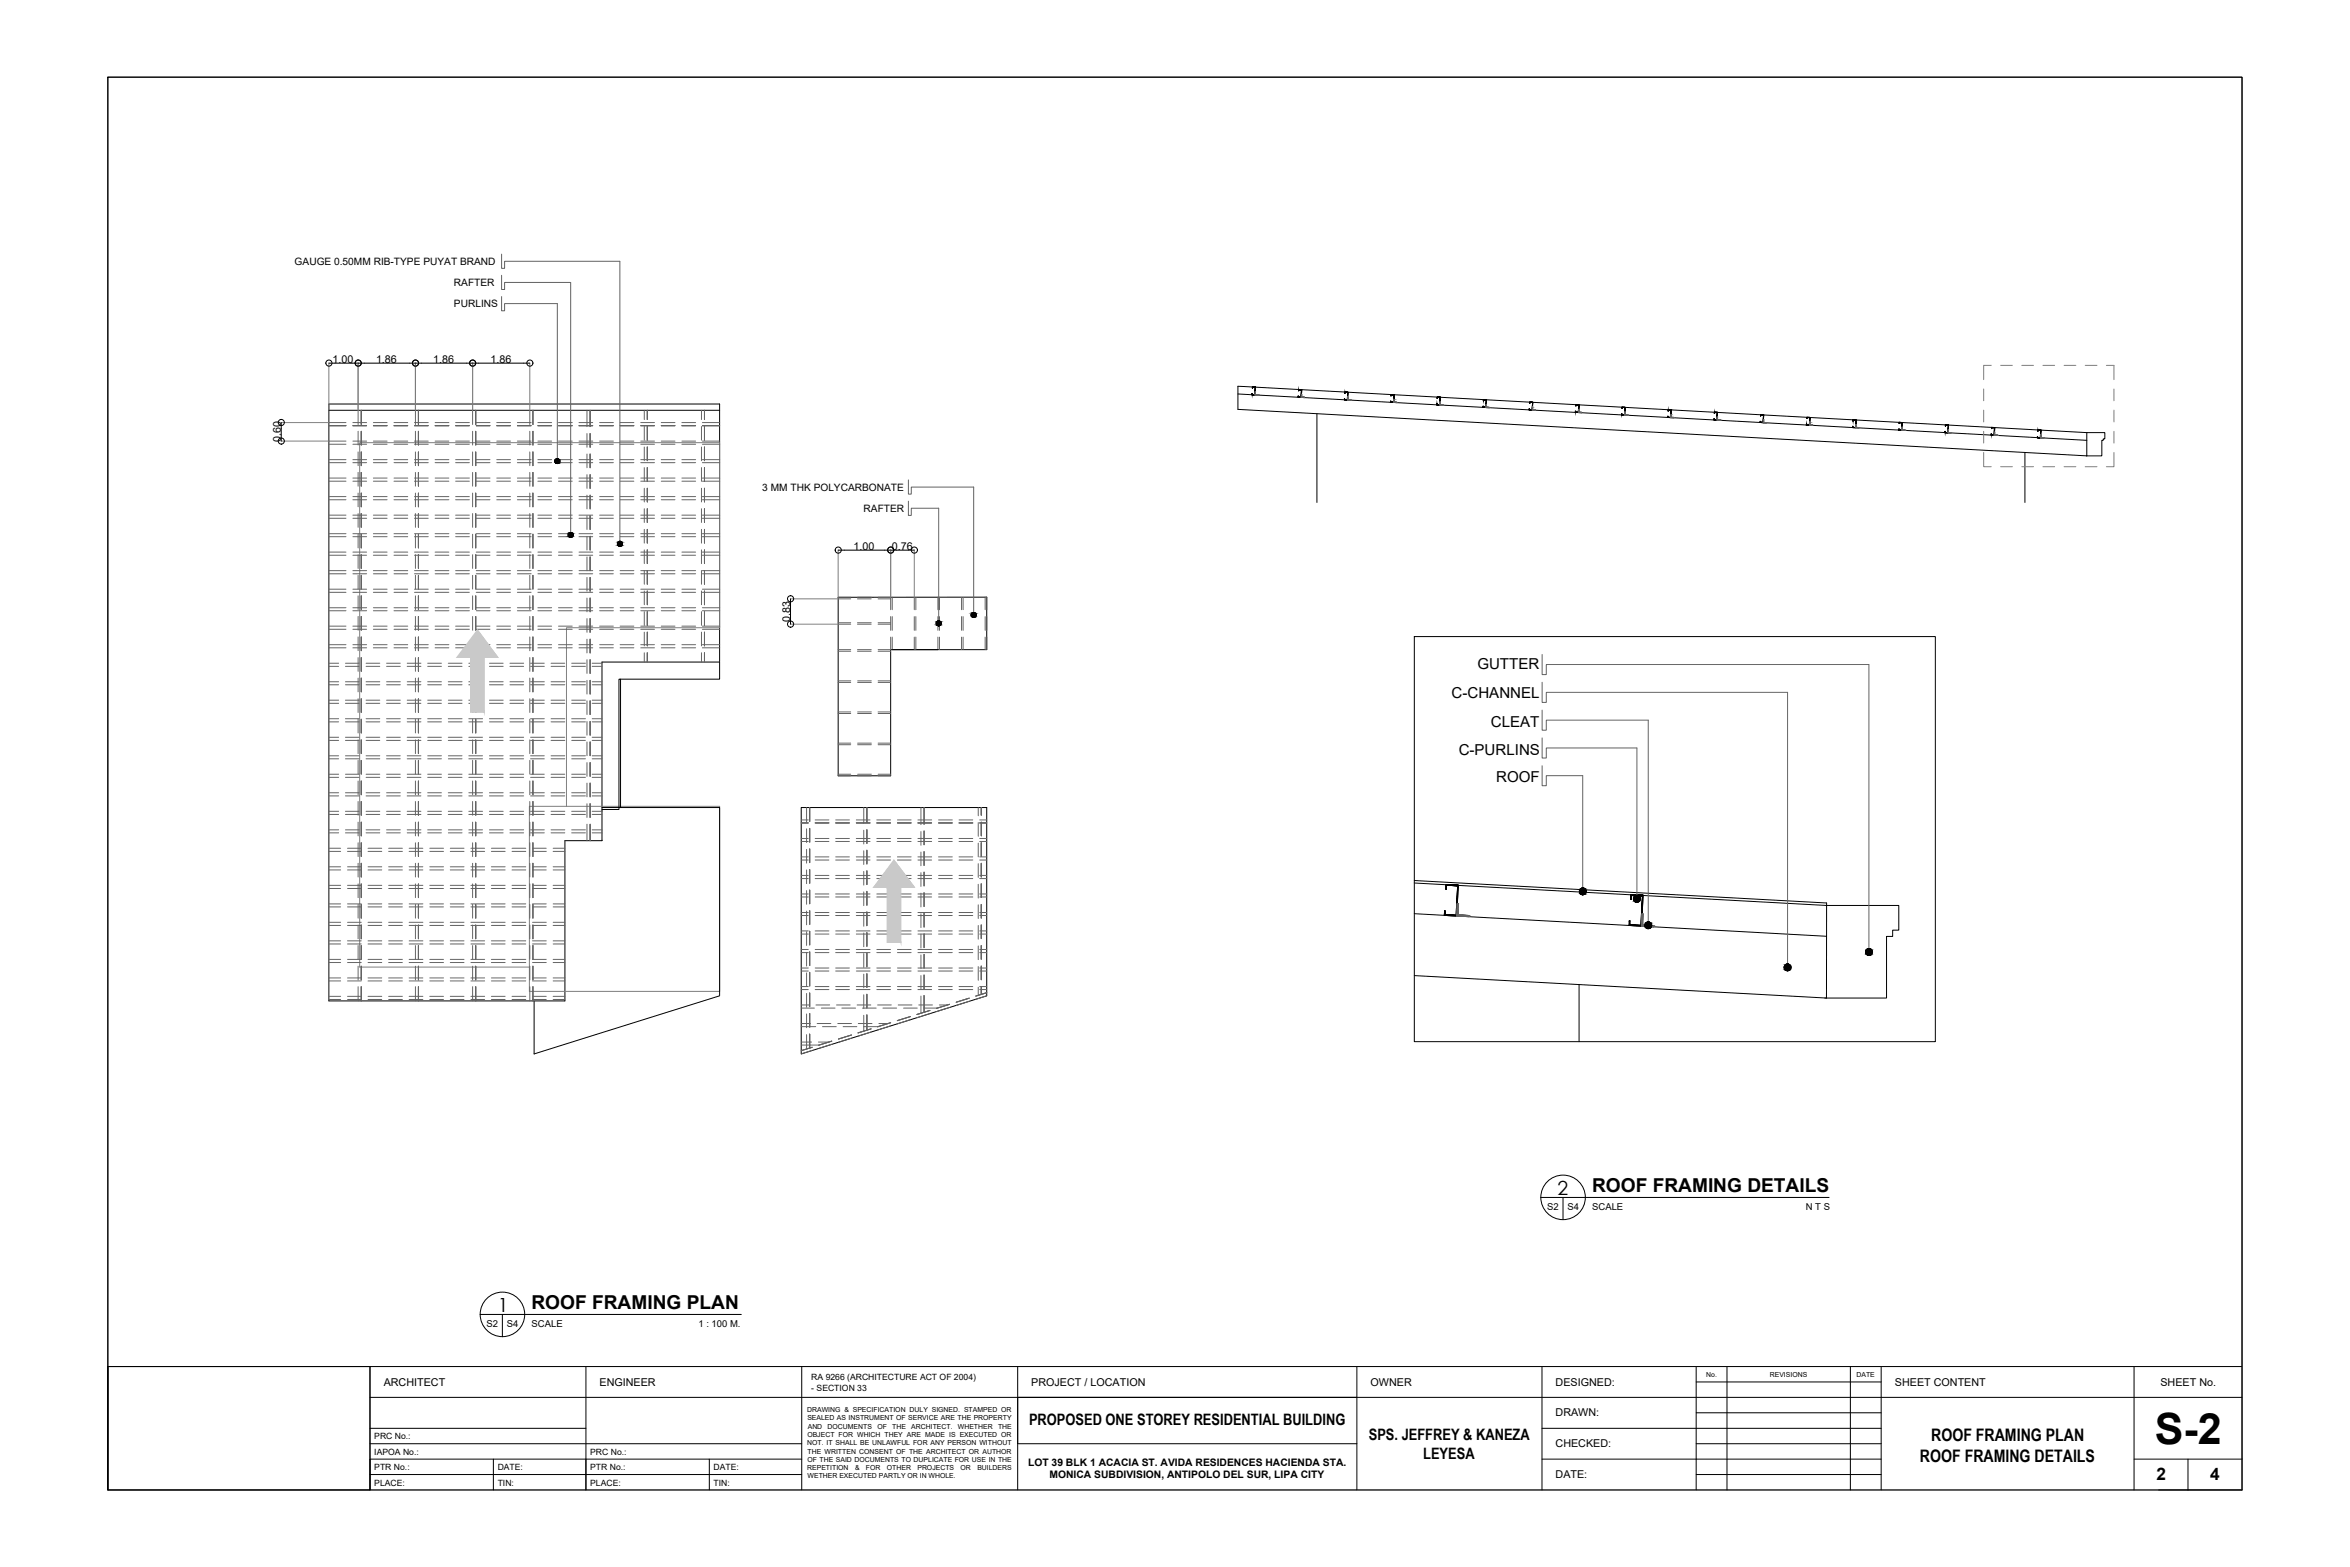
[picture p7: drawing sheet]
<svg xmlns="http://www.w3.org/2000/svg" width="762mm" height="508mm" viewBox="0 0 762 508" stroke-linecap="round" stroke-linejoin="round" font-family="sans-serif">
<defs><g id="words">
<text font-size="14" x="698.7" y="468">S-2</text>
<g font-size="6.3">
<text x="505.1" y="387.4">2</text>
<text x="161.4" y="425.2">1</text>
</g>
<g font-size="6.2">
<text x="516.3" y="386.3">ROOF FRAMING DETAILS</text>
<text x="172.3" y="424.3">ROOF FRAMING PLAN</text>
</g>
<g font-size="5.6">
<text x="626.2" y="467.1">ROOF FRAMING PLAN</text>
<text x="622.6" y="473.8">ROOF FRAMING DETAILS</text>
<text x="699.3" y="479.7">2</text>
<text x="716.7" y="479.7">4</text>
</g>
<g font-size="5.1">
<text x="333.7" y="462.1">PROPOSED ONE STOREY RESIDENTIAL BUILDING</text>
<text x="443.8" y="466.9">SPS. JEFFREY &amp; KANEZA</text>
<text x="461.5" y="473">LEYESA</text>
</g>
<g font-size="4.9">
<text x="479" y="217">GUTTER</text>
<text x="470.7" y="226.4">C-CHANNEL</text>
<text x="483.4" y="235.6">CLEAT</text>
<text x="473" y="244.6">C-PURLINS</text>
<text x="485.2" y="253.6">ROOF</text>
</g>
<g font-size="3.5">
<text x="107.9" y="117.6">1.00</text>
<text x="121.9" y="117.6">1.86</text>
<text x="140.5" y="117.6">1.86</text>
<text x="159" y="117.6">1.86</text>
<text x="91.1" y="143.4" transform="rotate(-90 91.1 143.4)">0.60</text>
<text x="276.8" y="178.2">1.00</text>
<text x="289.2" y="178.2">0.76</text>
<text x="256.2" y="201.6" transform="rotate(-90 256.2 201.6)">0.83</text>
<text x="124.4" y="449.2">ARCHITECT</text>
<text x="194.4" y="449.2">ENGINEER</text>
<text x="334.4" y="449.2">PROJECT / LOCATION</text>
<text x="444.4" y="449.2">OWNER</text>
<text x="504.4" y="449.2">DESIGNED:</text>
<text x="614.4" y="449.2">SHEET CONTENT</text>
<text x="700.5" y="449.3">SHEET No.</text>
<text x="504.4" y="459.2">DRAWN:</text>
<text x="504.4" y="469.2">CHECKED:</text>
<text x="504.4" y="479.2">DATE:</text>
</g>
<g font-size="3.3">
<text x="95.5" y="85.9">GAUGE 0.50MM RIB-TYPE PUYAT BRAND</text>
<text x="147.2" y="92.8">RAFTER</text>
<text x="147.2" y="99.7">PURLINS</text>
<text x="247.2" y="159.1">3 MM THK POLYCARBONATE</text>
<text x="280" y="166">RAFTER</text>
<text x="333.4" y="475.3">LOT 39 BLK 1 ACACIA ST. AVIDA RESIDENCES HACIENDA STA.</text>
<text x="340.3" y="479.3">MONICA SUBDIVISION, ANTIPOLO DEL SUR, LIPA CITY</text>
</g>
<g font-size="3.1">
<text x="501.6" y="392.1">S2</text>
<text x="508.3" y="392.1">S4</text>
<text x="516.3" y="392.1">SCALE</text>
<text x="585.6" y="392.1">N T S</text>
<text x="157.7" y="430.1">S2</text>
<text x="164.3" y="430.1">S4</text>
<text x="172.4" y="430.1">SCALE</text>
<text x="226.5" y="430.1">1 : 100 M.</text>
</g>
<g font-size="2.8">
<text x="263.1" y="447.5">RA 9266 (ARCHITECTURE ACT OF 2004)</text>
<text x="263.1" y="450.8">- SECTION 33</text>
<text x="121.4" y="466.6">PRC No.:</text>
<text x="121.4" y="471.6">IAPOA No.:</text>
<text x="191.4" y="471.6">PRC No.:</text>
<text x="121.4" y="476.6">PTR No.:</text>
<text x="161.4" y="476.6">DATE:</text>
<text x="191.4" y="476.6">PTR No.:</text>
<text x="231.4" y="476.6">DATE:</text>
<text x="121.4" y="481.6">PLACE:</text>
<text x="161.4" y="481.6">TIN:</text>
<text x="191.4" y="481.6">PLACE:</text>
<text x="231.4" y="481.6">TIN:</text>
</g>
<g font-size="2.2">
<text x="553.3" y="446.4">No.</text>
<text x="573.9" y="446.4">REVISIONS</text>
<text x="602" y="446.4">DATE</text>
<text x="261.7" y="457.8">DRAWING &amp; SPECIFICATION DULY SIGNED. STAMPED OR</text>
<text x="261.8" y="460.4">SEALED AS INSTRUMENT OF SERVICE ARE THE PROPERTY</text>
<text x="261.8" y="465.8">OBJECT FOR WHICH THEY ARE MADE IS EXECUTED OR</text>
<text x="261.9" y="463.1">AND</text>
<text x="268.4" y="463.1">DOCUMENTS</text>
<text x="284.5" y="463.1">OF</text>
<text x="289.3" y="463.1">THE</text>
<text x="295.5" y="463.1">ARCHITECT.</text>
<text x="310.6" y="463.1">WHETHER</text>
<text x="323.6" y="463.1">THE</text>
<text x="261.7" y="468.5">NOT. IT SHALL BE UNLAWFUL FOR ANY PERSON WITHOUT</text>
<text x="261.8" y="473.9">OF THE SAID DOCUMENTS TO DUPLICATE FOR USE IN THE</text>
<text x="261.9" y="471.2">THE WRITTEN CONSENT OF THE ARCHITECT OR AUTHOR</text>
<text x="261.7" y="476.6">REPETITION</text>
<text x="261.9" y="479.3">WETHER EXECUTED PARTLY OR IN WHOLE.</text>
<text x="277.2" y="476.6">&amp;</text>
<text x="280.8" y="476.6">FOR</text>
<text x="287.6" y="476.6">OTHER</text>
<text x="297.5" y="476.6">PROJECTS</text>
<text x="311.5" y="476.6">OR</text>
<text x="316.9" y="476.6">BUILDERS</text>
</g>
</g></defs>
<!-- layer: 0 -->
<g fill="none" stroke="#000" stroke-width=".32">
<path d="M106.6 117.7h65.2M91.2 137v6M106.6 133h126.7M401.4 132.7l275.3 15.1M401.4 127.7l275.3 15M403.4 125.3l273.3 15M427 134.1v28.8M656.6 146.7v16.2M271.8 178.4h24.7M256.3 194.1v8.3M271.8 193.6h48.2v17h-31.2v40.9h-17zM233.3 214.5v-83.5h-126.7v193.5h76.6v-52h12v-57.9h38.1v5.6h-32.6v42.2h-5.5"/>
<path d="M201.2 220.2v41.6M195.2 261.8h38.1v60.9M259.8 261.8h60.2v61l-60.2 18.9zM458.6 286.3l133.6 7.2M458.6 285.5l133.7 7.2M458.6 296.2l133.6 7.3M458.6 316.3l133.6 7.3M512 319.2v18.5M233.3 322.8l-60.1 18.9v-17"/>
<circle cx="106.7" cy="117.7" r=".99"/>
<circle cx="116.1" cy="117.7" r=".99"/>
<circle cx="134.7" cy="117.7" r=".99"/>
<circle cx="153.3" cy="117.7" r=".99"/>
<circle cx="171.8" cy="117.7" r=".99"/>
<circle cx="91.2" cy="137" r=".99"/>
<circle cx="91.2" cy="143" r=".99"/>
<circle cx="271.8" cy="178.3" r=".99"/>
<circle cx="288.8" cy="178.3" r=".99"/>
<circle cx="296.5" cy="178.3" r=".99"/>
<circle cx="256.3" cy="194.1" r=".99"/>
<circle cx="256.3" cy="202.3" r=".99"/>
</g>
<g fill="none" stroke="#7f7f7f" stroke-width=".32">
<path d="M106.6 117.7v15.3M116.1 117.7v15.3M134.7 117.7v15.3M153.2 117.7v15.3M171.8 117.7v15.3M91.1 137h15.5M91.1 143h15.5M271.8 178.3v15.3M288.8 178.3v15.3M296.5 178.3v15.3M256.3 194.1h15.5M256.3 202.4h15.5"/>
<path d="M171.7 261.4h61.6v60h-61.6zM183.7 261.4v-57.9h49.6v-60h-116.7v170h55.1"/>
</g>
<!-- layer: sanitary -->
<g fill="none" stroke="#636466" stroke-width=".32">
<path d="M162.6 96.1v4.7h1v-2.4h17.1v51.1M162.6 89.2v4.7h1v-2.3h21.4v81.8M162.6 82.4v4.6h1v-2.3h37.4v91.6M106.6 137h5.6M106.6 138h5.6M114.4 137h4.5M114.4 138h4.5M116.1 133v4.6M116.1 139.8v4.5M117.1 133v4.6M117.1 139.8v4.5M121.1 137h4.4"/>
<path d="M121.1 138h4.4M127.8 137h4.4M127.8 138h4.4M134.4 137h4.5M134.4 138h4.5M134.7 133v4.6M134.7 139.8v4.5M135.7 133v4.6M135.7 139.8v4.5M141.1 137h4.4M141.1 138h4.4M147.7 137h4.5"/>
<path d="M147.7 138h4.5M153.2 133v4.6M153.2 139.8v4.5M154.3 133v4.6M154.3 139.8v4.5M154.4 137h4.5M154.4 138h4.5M161.1 137h4.4M161.1 138h4.4M167.8 137h4.4M167.8 138h4.4M171.8 133v4.6"/>
<path d="M171.8 139.8v4.5M172.8 133v4.6M172.8 139.8v4.5M174.4 137h4.5M174.4 138h4.5M181.1 137h4.4M181.1 138h4.4M187.7 137h4.5M187.7 138h4.5M190.3 133v5.3M191.3 133v5.3M194.4 137h4.5"/>
<path d="M194.4 138h4.5M201.1 137h4.4M201.1 138h4.4M207.8 137h4.4M207.8 138h4.4M208.9 133v3M208.9 138.3v4.4M209.9 133v3M209.9 138.3v4.4M214.4 137h4.5M214.4 138h4.5M221.1 137h4.5"/>
<path d="M221.1 138h4.5M227.5 133v3M227.5 138.3v4.4M227.8 137h5.5M227.8 138h5.5M228.4 133v3M228.4 138.3v4.4M407 127l.1 .9 .9 .2-1-.1zM408 128h.1M422 127.8l.1 .9 .9 .2-1.1-.1zM423 128.8h.1M437.9 129.7h.1"/>
<path d="M437.9 129.6h.1M437.9 129.6l-.9-.1v-.8l-.1 1h1M437.9 129.6v.1M452 129.5v.9l.9 .1h-1zM452.9 130.5h.1M466.9 130.3l.1 .9 .9 .2-1-.1zM467.9 131.3h.1M482.9 132.1h.1M482.9 132.1l-.9-.1-.1-.9v1l1 .1M482.9 132.1v.1M496.9 131.9l.1 .9 .8 .2-.9-.1zM497.8 132.9h.1"/>
<path d="M511.9 132.8v.8l.9 .2-.9-.1zM512.8 133.7h.1M526.9 133.6v.9l.9 .1h-1zM527.8 134.6h.1M541.9 134.4v.9l.9 .1h-1zM542.8 135.4h.1M556.8 135.2l.1 .9 .9 .2-1-.1zM557.8 136.2h.1M571.8 136l.1 .9 .9 .2-1-.1zM572.8 137h.1M586.8 136.8v1l1 .1-1.1-.1zM587.8 137.8h.1"/>
<path d="M602.7 138.7h.1M602.7 138.6h.1M602.7 138.6v.1M602.7 138.6h-.9v-.9l-.1 .9 1 .1M617.7 139.5h.1M617.7 139.4h.1M617.7 139.4h-.9v-.9l-.1 1h1M617.7 139.4v.1M631.7 139.3l.1 .9 .9 .1h-1zM106.6 143h5.6M106.6 144h5.6M106.6 149h5.6"/>
<path d="M106.6 150h5.6M106.6 155h5.6M106.6 156h5.6M114.4 143h4.5M114.4 144h4.5M114.4 149h4.5M114.4 150h4.5M114.4 155h4.5M114.4 156h4.5M116.1 146.5v4.5M116.1 153.2v4.4M116.1 159.9v4.4"/>
<path d="M117.1 146.5v4.5M117.1 153.2v4.4M117.1 159.9v4.4M121.1 143h4.4M121.1 144h4.4M121.1 149h4.4M121.1 150h4.4M121.1 155h4.4M121.1 156h4.4M127.8 143h4.4M127.8 144h4.4M127.8 149h4.4"/>
<path d="M127.8 150h4.4M127.8 155h4.4M127.8 156h4.4M134.4 143h4.5M134.4 144h4.5M134.4 149h4.5M134.4 150h4.5M134.4 155h4.5M134.4 156h4.5M134.7 146.5v4.5M134.7 153.2v4.4M134.7 159.9v4.4"/>
<path d="M135.7 146.5v4.5M135.7 153.2v4.4M135.7 159.9v4.4M141.1 143h4.4M141.1 144h4.4M141.1 149h4.4M141.1 150h4.4M141.1 155h4.4M141.1 156h4.4M147.7 143h4.5M147.7 144h4.5M147.7 149h4.5"/>
<path d="M147.7 150h4.5M147.7 155h4.5M147.7 156h4.5M153.2 146.5v4.5M153.2 153.2v4.4M153.2 159.9v4.4M154.3 146.5v4.5M154.3 153.2v4.4M154.3 159.9v4.4M154.4 143h4.5M154.4 144h4.5M154.4 149h4.5"/>
<path d="M154.4 150h4.5M154.4 155h4.5M154.4 156h4.5M161.1 143h4.4M161.1 144h4.4M161.1 149h4.4M161.1 150h4.4M161.1 155h4.4M161.1 156h4.4M167.8 143h4.4M167.8 144h4.4M167.8 149h4.4"/>
<path d="M167.8 150h4.4M167.8 155h4.4M167.8 156h4.4M171.8 146.5v4.5M171.8 153.2v4.4M171.8 159.9v4.4M172.8 146.5v4.5M172.8 153.2v4.4M172.8 159.9v4.4M174.4 143h4.5M174.4 144h4.5M174.4 149h4.5"/>
<path d="M174.4 150h4.5M174.4 155h4.5M174.4 156h4.5M181.1 143h4.4M181.1 144h4.4M181.1 149h4.4M181.1 150h4.4M181.1 155h4.4M181.1 156h4.4M187.7 143h4.5M187.7 144h4.5M187.7 149h4.5"/>
<path d="M187.7 150h4.5M187.7 155h4.5M187.7 156h4.5M190.3 140.5v4.5M190.3 147.2v4.4M190.3 153.9v4.4M191.3 140.5v4.5M191.3 147.2v4.4M191.3 153.9v4.4M194.4 143h4.5M194.4 144h4.5M194.4 149h4.5"/>
<path d="M194.4 150h4.5M194.4 155h4.5M194.4 156h4.5M201.1 143h4.4M201.1 144h4.4M201.1 149h4.4M201.1 150h4.4M201.1 155h4.4M201.1 156h4.4M207.8 143h4.4M207.8 144h4.4M207.8 149h4.4"/>
<path d="M207.8 150h4.4M207.8 155h4.4M207.8 156h4.4M208.9 144.9v4.5M208.9 151.6v4.4M208.9 158.3v4.4M209.9 144.9v4.5M209.9 151.6v4.4M209.9 158.3v4.4M214.4 143h4.5M214.4 144h4.5M214.4 149h4.5"/>
<path d="M214.4 150h4.5M214.4 155h4.5M214.4 156h4.5M221.1 143h4.5M221.1 144h4.5M221.1 149h4.5M221.1 150h4.5M221.1 155h4.5M221.1 156h4.5M227.5 144.9v4.5M227.5 151.6v4.4M227.5 158.3v4.4"/>
<path d="M227.8 143h5.5M227.8 144h5.5M227.8 149h5.5M227.8 150h5.5M227.8 155h5.5M227.8 156h5.5M228.4 144.9v4.5M228.4 151.6v4.4M228.4 158.3v4.4M294.6 155.6v4.6h.9v-2.3h20.2v41.5M632.7 140.3h.1M646.7 140.1l.1 .9 .9 .2-1.1-.1z"/>
<path d="M647.7 141.1h.1M661.7 140.9l.1 1 .8 .1-1-.1zM662.6 141.9h.1M106.6 161h5.6M106.6 162h5.6M106.6 167h5.6M106.6 168h5.6M106.6 173h5.6M106.6 174h5.6M106.6 179h5.6M114.4 161h4.5M114.4 162h4.5"/>
<path d="M114.4 167h4.5M114.4 168h4.5M114.4 173h4.5M114.4 174h4.5M114.4 179h4.5M116.1 166.5v4.4M116.1 173.2v4.4M116.1 179.8v4.5M117.1 166.5v4.4M117.1 173.2v4.4M117.1 179.8v4.5M121.1 161h4.4"/>
<path d="M121.1 162h4.4M121.1 167h4.4M121.1 168h4.4M121.1 173h4.4M121.1 174h4.4M121.1 179h4.4M127.8 161h4.4M127.8 162h4.4M127.8 167h4.4M127.8 168h4.4M127.8 173h4.4M127.8 174h4.4"/>
<path d="M127.8 179h4.4M134.4 161h4.5M134.4 162h4.5M134.4 167h4.5M134.4 168h4.5M134.4 173h4.5M134.4 174h4.5M134.4 179h4.5M134.7 166.5v4.4M134.7 173.2v4.4M134.7 179.8v4.5M135.7 166.5v4.4"/>
<path d="M135.7 173.2v4.4M135.7 179.8v4.5M141.1 161h4.4M141.1 162h4.4M141.1 167h4.4M141.1 168h4.4M141.1 173h4.4M141.1 174h4.4M141.1 179h4.4M147.7 161h4.5M147.7 162h4.5M147.7 167h4.5"/>
<path d="M147.7 168h4.5M147.7 173h4.5M147.7 174h4.5M147.7 179h4.5M153.2 166.5v4.4M153.2 173.2v4.4M153.2 179.8v4.5M154.3 166.5v4.4M154.3 173.2v4.4M154.3 179.8v4.5M154.4 161h4.5M154.4 162h4.5"/>
<path d="M154.4 167h4.5M154.4 168h4.5M154.4 173h4.5M154.4 174h4.5M154.4 179h4.5M161.1 161h4.4M161.1 162h4.4M161.1 167h4.4M161.1 168h4.4M161.1 173h4.4M161.1 174h4.4M161.1 179h4.4"/>
<path d="M167.8 161h4.4M167.8 162h4.4M167.8 167h4.4M167.8 168h4.4M167.8 173h4.4M167.8 174h4.4M167.8 179h4.4M171.8 166.5v4.4M171.8 173.2v4.4M171.8 179.8v4.5M172.8 166.5v4.4M172.8 173.2v4.4"/>
<path d="M172.8 179.8v4.5M174.4 161h4.5M174.4 162h4.5M174.4 167h4.5M174.4 168h4.5M174.4 173h4.5M174.4 174h4.5M174.4 179h4.5M181.1 161h4.4M181.1 162h4.4M181.1 167h4.4M181.1 168h4.4"/>
<path d="M181.1 173h4.4M181.1 174h4.4M181.1 179h4.4M187.7 161h4.5M187.7 162h4.5M187.7 167h4.5M187.7 168h4.5M187.7 173h4.5M187.7 174h4.5M187.7 179h4.5M190.3 160.5v4.5M190.3 167.2v4.5"/>
<path d="M190.3 173.9v4.4M191.3 160.5v4.5M191.3 167.2v4.5M191.3 173.9v4.4M194.4 161h4.5M194.4 162h4.5M194.4 167h4.5M194.4 168h4.5M194.4 173h4.5M194.4 174h4.5M194.4 179h4.5M201.1 161h4.4"/>
<path d="M201.1 162h4.4M201.1 167h4.4M201.1 168h4.4M201.1 173h4.4M201.1 174h4.4M201.1 179h4.4M207.8 161h4.4M207.8 162h4.4M207.8 167h4.4M207.8 168h4.4M207.8 173h4.4M207.8 174h4.4"/>
<path d="M207.8 179h4.4M208.9 164.9v4.5M208.9 171.6v4.5M208.9 178.3v4.4M209.9 164.9v4.5M209.9 171.6v4.5M209.9 178.3v4.4M214.4 161h4.5M214.4 162h4.5M214.4 167h4.5M214.4 168h4.5M214.4 173h4.5"/>
<path d="M214.4 174h4.5M214.4 179h4.5M221.1 161h4.5M221.1 162h4.5M221.1 167h4.5M221.1 168h4.5M221.1 173h4.5M221.1 174h4.5M221.1 179h4.5M227.5 164.9v4.5M227.5 171.6v4.5M227.5 178.3v4.4"/>
<path d="M227.8 161h5.5M227.8 162h5.5M227.8 167h5.5M227.8 168h5.5M227.8 173h5.5M227.8 174h5.5M227.8 179h5.5M228.4 164.9v4.5M228.4 171.6v4.5M228.4 178.3v4.4M294.6 162.5v4.6h.9v-2.3h8.9v37.3M106.6 180h5.6"/>
<path d="M106.6 185h5.6M106.6 186h5.6M106.6 191h5.6M106.6 192h5.6M106.6 197h5.6M106.6 198h5.6M114.4 180h4.5M114.4 185h4.5M114.4 186h4.5M114.4 191h4.5M114.4 192h4.5M114.4 197h4.5"/>
<path d="M114.4 198h4.5M116.1 186.5v4.5M116.1 193.2v4.4M116.1 199.9v4.4M117.1 186.5v4.5M117.1 193.2v4.4M117.1 199.9v4.4M121.1 180h4.4M121.1 185h4.4M121.1 186h4.4M121.1 191h4.4M121.1 192h4.4"/>
<path d="M121.1 197h4.4M121.1 198h4.4M127.8 180h4.4M127.8 185h4.4M127.8 186h4.4M127.8 191h4.4M127.8 192h4.4M127.8 197h4.4M127.8 198h4.4M134.4 180h4.5M134.4 185h4.5M134.4 186h4.5"/>
<path d="M134.4 191h4.5M134.4 192h4.5M134.4 197h4.5M134.4 198h4.5M134.7 186.5v4.5M134.7 193.2v4.4M134.7 199.9v4.4M135.7 186.5v4.5M135.7 193.2v4.4M135.7 199.9v4.4M141.1 180h4.4M141.1 185h4.4"/>
<path d="M141.1 186h4.4M141.1 191h4.4M141.1 192h4.4M141.1 197h4.4M141.1 198h4.4M147.7 180h4.5M147.7 185h4.5M147.7 186h4.5M147.7 191h4.5M147.7 192h4.5M147.7 197h4.5M147.7 198h4.5"/>
<path d="M153.2 186.5v4.5M153.2 193.2v4.4M153.2 199.9v4.4M154.3 186.5v4.5M154.3 193.2v4.4M154.3 199.9v4.4M154.4 180h4.5M154.4 185h4.5M154.4 186h4.5M154.4 191h4.5M154.4 192h4.5M154.4 197h4.5"/>
<path d="M154.4 198h4.5M161.1 180h4.4M161.1 185h4.4M161.1 186h4.4M161.1 191h4.4M161.1 192h4.4M161.1 197h4.4M161.1 198h4.4M167.8 180h4.4M167.8 185h4.4M167.8 186h4.4M167.8 191h4.4"/>
<path d="M167.8 192h4.4M167.8 197h4.4M167.8 198h4.4M171.8 186.5v4.5M171.8 193.2v4.4M171.8 199.9v4.4M172.8 186.5v4.5M172.8 193.2v4.4M172.8 199.9v4.4M174.4 180h4.5M174.4 185h4.5M174.4 186h4.5"/>
<path d="M174.4 191h4.5M174.4 192h4.5M174.4 197h4.5M174.4 198h4.5M181.1 180h4.4M181.1 185h4.4M181.1 186h4.4M181.1 191h4.4M181.1 192h4.4M181.1 197h4.4M181.1 198h4.4M187.7 180h4.5"/>
<path d="M187.7 185h4.5M187.7 186h4.5M187.7 191h4.5M187.7 192h4.5M187.7 197h4.5M187.7 198h4.5M190.3 180.6v4.4M190.3 187.2v4.4M190.3 193.9v4.4M191.3 180.6v4.4M191.3 187.2v4.4M191.3 193.9v4.4"/>
<path d="M194.4 180h4.5M194.4 185h4.5M194.4 186h4.5M194.4 191h4.5M194.4 192h4.5M194.4 197h4.5M194.4 198h4.5M201.1 180h4.4M201.1 185h4.4M201.1 186h4.4M201.1 191h4.4M201.1 192h4.4"/>
<path d="M201.1 197h4.4M201.1 198h4.4M207.8 180h4.4M207.8 185h4.4M207.8 186h4.4M207.8 191h4.4M207.8 192h4.4M207.8 197h4.4M207.8 198h4.4M208.9 185v4.4M208.9 191.6v4.4M208.9 198.3v4.4"/>
<path d="M209.9 185v4.4M209.9 191.6v4.4M209.9 198.3v4.4M214.4 180h4.5M214.4 185h4.5M214.4 186h4.5M214.4 191h4.5M214.4 192h4.5M214.4 197h4.5M214.4 198h4.5M221.1 180h4.5M221.1 185h4.5"/>
<path d="M221.1 186h4.5M221.1 191h4.5M221.1 192h4.5M221.1 197h4.5M221.1 198h4.5M227.5 185v4.4M227.5 191.6v4.4M227.5 198.3v4.4M227.8 180h5.5M227.8 185h5.5M227.8 186h5.5M227.8 191h5.5"/>
<path d="M227.8 192h5.5M227.8 197h5.5M227.8 198h5.5M228.4 185v4.4M228.4 191.6v4.4M228.4 198.3v4.4M271.8 193.6h4M271.8 194.1h4M278 193.6h4.5M278 194.1h4.5M284.7 193.6h4.1v4.1M284.7 194.1h4.1"/>
<path d="M288.8 199.9v4.4M289.3 193.6v4.1M289.3 199.9v4.4M296.5 193.6v4.1M296.5 199.9v4.4M297 193.6v4.1M297 199.9v4.4M304.1 193.6v4.1M304.1 199.9v4.4M304.6 193.6v4.1M304.6 199.9v4.4M311.8 193.6v4.1"/>
<path d="M311.8 199.9v4.4M312.3 193.6v4.1M312.3 199.9v4.4M319.4 193.6v4.1M319.4 199.9v4.4M320 193.6v4.1M320 199.9v4.4M106.6 203h5.6M106.6 204h5.6M106.6 209h5.6M106.6 210h5.6M106.6 215h3.2"/>
<path d="M106.6 216h3.2M112 215h4.5M112 216h4.5M114.4 203h4.5M114.4 204h4.5M114.4 209h4.5M114.4 210h4.5M116.1 206.5v4.4M116.1 213.2v4.4M116.1 219.8v4.5M117.1 206.5v4.4M117.1 213.2v4.4"/>
<path d="M117.1 219.8v4.5M118.7 215h4.4M118.7 216h4.4M121.1 203h4.4M121.1 204h4.4M121.1 209h4.4M121.1 210h4.4M125.3 215h4.5M125.3 216h4.5M127.8 203h4.4M127.8 204h4.4M127.8 209h4.4"/>
<path d="M127.8 210h4.4M132 215h4.5M132 216h4.5M134.4 203h4.5M134.4 204h4.5M134.4 209h4.5M134.4 210h4.5M134.7 206.5v4.4M134.7 213.2v4.4M134.7 219.8v4.5M135.7 206.5v4.4M135.7 213.2v4.4"/>
<path d="M135.7 219.8v4.5M138.7 215h4.4M138.7 216h4.4M141.1 203h4.4M141.1 204h4.4M141.1 209h4.4M141.1 210h4.4M145.4 215h4.4M145.4 216h4.4M147.7 203h4.5M147.7 204h4.5M147.7 209h4.5"/>
<path d="M147.7 210h4.5M152 215h4.5M152 216h4.5M153.2 206.5v4.4M153.2 213.2v4.4M153.2 219.8v4.5M154.3 206.5v4.4M154.3 213.2v4.4M154.3 219.8v4.5M154.4 203h4.5M154.4 204h4.5M154.4 209h4.5"/>
<path d="M154.4 210h4.5M158.7 215h4.5M158.7 216h4.5M161.1 203h4.4M161.1 204h4.4M161.1 209h4.4M161.1 210h4.4M165.4 215h4.4M165.4 216h4.4M167.8 203h4.4M167.8 204h4.4M167.8 209h4.4"/>
<path d="M167.8 210h4.4M171.8 206.5v4.4M171.8 213.2v4.4M171.8 219.8v4.5M172 215h4.5M172 216h4.5M172.8 206.5v4.4M172.8 213.2v4.4M172.8 219.8v4.5M174.4 203h4.5M174.4 204h4.5M174.4 209h4.5"/>
<path d="M174.4 210h4.5M178.7 215h4.4M178.7 216h4.4M181.1 203h4.4M181.1 204h4.4M181.1 209h4.4M181.1 210h4.4M185.4 215h4.4M185.4 216h4.4M187.7 203h4.5M187.7 204h4.5M187.7 209h4.5"/>
<path d="M187.7 210h4.5M190.3 200.5v4.5M190.3 207.2v4.5M190.3 213.9v4.4M191.3 200.5v4.5M191.3 207.2v4.5M191.3 213.9v4.4M192 215h3.2M192 216h3.2M194.4 203h4.5M194.4 204h4.5M194.4 209h4.5"/>
<path d="M194.4 210h4.5M201.1 203h4.4M201.1 204h4.4M201.1 209h4.4M201.1 210h4.4M207.8 203h4.4M207.8 204h4.4M207.8 209h4.4M207.8 210h4.4M208.9 204.9v4.5M208.9 211.6v3M209.9 204.9v4.5"/>
<path d="M209.9 211.6v3M214.4 203h4.5M214.4 204h4.5M214.4 209h4.5M214.4 210h4.5M221.1 203h4.5M221.1 204h4.5M221.1 209h4.5M221.1 210h4.5M227.5 204.9v4.5M227.5 211.6v3M227.8 203h5.5"/>
<path d="M227.8 204h5.5M227.8 209h5.5M227.8 210h5.5M228.4 204.9v4.5M228.4 211.6v3M271.8 210.6h4M271.8 211.1h4M271.8 201.9h4M271.8 202.4h4M278 210.6h4.5M278 211.1h4.5M278 201.9h4.5"/>
<path d="M278 202.4h4.5M284.7 211.1h4.1M284.7 201.9h4.1M284.7 202.4h4.1M288.8 206.5v4.1h-4.1M289.3 206.5v4.1M296.5 206.5v4.1M297 206.5v4.1M304.1 206.5v4.1M304.6 206.5v4.1M311.8 206.5v4.1M312.3 206.5v4.1"/>
<path d="M319.4 206.5v4.1M320 206.5v4.1M500 212.2v6.5h1.4v-3.3h104.6v93.2M106.6 221h3.2M106.6 222h3.2M106.6 227h3.2M106.6 228h3.2M106.6 233h3.2M106.6 234h3.2M106.6 239h3.2M112 221h4.5M112 222h4.5"/>
<path d="M112 227h4.5M112 228h4.5M112 233h4.5M112 234h4.5M112 239h4.5M116.1 226.5v4.5M116.1 233.2v4.4M116.1 239.9v4.4M117.1 226.5v4.5M117.1 233.2v4.4M117.1 239.9v4.4M118.7 221h4.4"/>
<path d="M118.7 222h4.4M118.7 227h4.4M118.7 228h4.4M118.7 233h4.4M118.7 234h4.4M118.7 239h4.4M125.3 221h4.5M125.3 222h4.5M125.3 227h4.5M125.3 228h4.5M125.3 233h4.5M125.3 234h4.5"/>
<path d="M125.3 239h4.5M132 221h4.5M132 222h4.5M132 227h4.5M132 228h4.5M132 233h4.5M132 234h4.5M132 239h4.5M134.7 226.5v4.5M134.7 233.2v4.4M134.7 239.9v4.4M135.7 226.5v4.5"/>
<path d="M135.7 233.2v4.4M135.7 239.9v4.4M138.7 221h4.4M138.7 222h4.4M138.7 227h4.4M138.7 228h4.4M138.7 233h4.4M138.7 234h4.4M138.7 239h4.4M145.4 221h4.4M145.4 222h4.4M145.4 227h4.4"/>
<path d="M145.4 228h4.4M145.4 233h4.4M145.4 234h4.4M145.4 239h4.4M152 221h4.5M152 222h4.5M152 227h4.5M152 228h4.5M152 233h4.5M152 234h4.5M152 239h4.5M153.2 226.5v4.5"/>
<path d="M153.2 233.2v4.4M153.2 239.9v4.4M154.3 226.5v4.5M154.3 233.2v4.4M154.3 239.9v4.4M158.7 221h4.5M158.7 222h4.5M158.7 227h4.5M158.7 228h4.5M158.7 233h4.5M158.7 234h4.5M158.7 239h4.5"/>
<path d="M165.4 221h4.4M165.4 222h4.4M165.4 227h4.4M165.4 228h4.4M165.4 233h4.4M165.4 234h4.4M165.4 239h4.4M171.8 226.5v4.5M171.8 233.2v4.4M171.8 239.9v4.4M172 221h4.5M172 222h4.5"/>
<path d="M172 227h4.5M172 228h4.5M172 233h4.5M172 234h4.5M172 239h4.5M172.8 226.5v4.5M172.8 233.2v4.4M172.8 239.9v4.4M178.7 221h4.4M178.7 222h4.4M178.7 227h4.4M178.7 228h4.4"/>
<path d="M178.7 233h4.4M178.7 234h4.4M178.7 239h4.4M185.4 221h4.4M185.4 222h4.4M185.4 227h4.4M185.4 228h4.4M185.4 233h4.4M185.4 234h4.4M185.4 239h4.4M190.3 220.6v4.4M190.3 227.2v4.4"/>
<path d="M190.3 233.9v4.4M191.3 220.6v4.4M191.3 227.2v4.4M191.3 233.9v4.4M192 221h3.2M192 222h3.2M192 227h3.2M192 228h3.2M192 233h3.2M192 234h3.2M192 239h3.2M271.8 230.8h4"/>
<path d="M271.8 231.3h4M271.8 220.7h4M271.8 221.2h4M278.1 230.8h4.4M278.1 231.3h4.4M278.1 220.7h4.4M278.1 221.2h4.4M284.7 230.8h4.1M284.7 231.3h4.1M284.7 220.7h4.1M284.7 221.2h4.1M500 221.2v6.5h1.4v-3.2h78.2v89.1"/>
<path d="M500 230.2v6.5h1.4v-3.2h33.1v66.5M500 239.2v6.5h1.4v-3.2h29.4v48.9M106.6 240h3.2M106.6 245h3.2M106.6 246h3.2M106.6 251h3.2M106.6 252h3.2M106.6 257h3.2M106.6 258h3.2M112 240h4.5M112 245h4.5M112 246h4.5"/>
<path d="M112 251h4.5M112 252h4.5M112 257h4.5M112 258h4.5M116.1 246.5v4.5M116.1 253.2v4.4M116.1 259.8v4.5M117.1 246.5v4.5M117.1 253.2v4.4M117.1 259.8v4.5M118.7 240h4.4M118.7 245h4.4"/>
<path d="M118.7 246h4.4M118.7 251h4.4M118.7 252h4.4M118.7 257h4.4M118.7 258h4.4M125.3 240h4.5M125.3 245h4.5M125.3 246h4.5M125.3 251h4.5M125.3 252h4.5M125.3 257h4.5M125.3 258h4.5"/>
<path d="M132 240h4.5M132 245h4.5M132 246h4.5M132 251h4.5M132 252h4.5M132 257h4.5M132 258h4.5M134.7 246.5v4.5M134.7 253.2v4.4M134.7 259.8v4.5M135.7 246.5v4.5M135.7 253.2v4.4"/>
<path d="M135.7 259.8v4.5M138.7 240h4.4M138.7 245h4.4M138.7 246h4.4M138.7 251h4.4M138.7 252h4.4M138.7 257h4.4M138.7 258h4.4M145.4 240h4.4M145.4 245h4.4M145.4 246h4.4M145.4 251h4.4"/>
<path d="M145.4 252h4.4M145.4 257h4.4M145.4 258h4.4M152 240h4.5M152 245h4.5M152 246h4.5M152 251h4.5M152 252h4.5M152 257h4.5M152 258h4.5M153.2 246.5v4.5M153.2 253.2v4.4"/>
<path d="M153.2 259.8v4.5M154.3 246.5v4.5M154.3 253.2v4.4M154.3 259.8v4.5M158.7 240h4.5M158.7 245h4.5M158.7 246h4.5M158.7 251h4.5M158.7 252h4.5M158.7 257h4.5M158.7 258h4.5M165.4 240h4.4"/>
<path d="M165.4 245h4.4M165.4 246h4.4M165.4 251h4.4M165.4 252h4.4M165.4 257h4.4M165.4 258h4.4M171.8 246.5v4.5M171.8 253.2v4.4M171.8 259.8v4.5M172 240h4.5M172 245h4.5M172 246h4.5"/>
<path d="M172 251h4.5M172 252h4.5M172 257h4.5M172 258h4.5M172.8 246.5v4.5M172.8 253.2v4.4M172.8 259.8v4.5M178.7 240h4.4M178.7 245h4.4M178.7 246h4.4M178.7 251h4.4M178.7 252h4.4"/>
<path d="M178.7 257h4.4M178.7 258h4.4M185.4 240h4.4M185.4 245h4.4M185.4 246h4.4M185.4 251h4.4M185.4 252h4.4M185.4 257h4.4M185.4 258h4.4M190.3 240.5v4.5M190.3 247.2v4.5M190.3 253.9v4.4"/>
<path d="M191.3 240.5v4.5M191.3 247.2v4.5M191.3 253.9v4.4M192 240h3.2M192 245h3.2M192 246h3.2M192 251h3.2M192 252h3.2M192 257h3.2M192 258h3.2M271.8 251h4M271.8 251.5h4"/>
<path d="M271.8 240.9h4M271.8 241.4h4M278.1 251h4.4M278.1 251.5h4.4M278.1 240.9h4.4M278.1 241.4h4.4M284.7 251h4.1M284.7 251.5h4.1M284.7 240.9h4.1M284.7 241.4h4.1M500 248.2v6.5h1.4v-3.2h11.8v37.5M106.6 263h3.2"/>
<path d="M106.6 264h3.2M106.6 269h3.2M106.6 270h3.2M106.6 275h3.8M106.6 276h3.8M112 263h4.5M112 264h4.5M112 269h4.5M112 270h4.5M112.7 275h4.4M112.7 276h4.4M116.1 266.5v4.5"/>
<path d="M116.1 273.2v4.5M116.1 279.9v4.4M117.1 266.5v4.5M117.1 273.2v4.5M117.1 279.9v4.4M118.7 263h4.4M118.7 264h4.4M118.7 269h4.4M118.7 270h4.4M119.3 275h4.5M119.3 276h4.5M125.3 263h4.5"/>
<path d="M125.3 264h4.5M125.3 269h4.5M125.3 270h4.5M126 275h4.5M126 276h4.5M132 263h4.5M132 264h4.5M132 269h4.5M132 270h4.5M132.7 275h4.4M132.7 276h4.4M134.7 266.5v4.5"/>
<path d="M134.7 273.2v4.5M134.7 279.9v4.4M135.7 266.5v4.5M135.7 273.2v4.5M135.7 279.9v4.4M138.7 263h4.4M138.7 264h4.4M138.7 269h4.4M138.7 270h4.4M139.4 275h4.4M139.4 276h4.4M145.4 263h4.4"/>
<path d="M145.4 264h4.4M145.4 269h4.4M145.4 270h4.4M146 275h4.5M146 276h4.5M152 263h4.5M152 264h4.5M152 269h4.5M152 270h4.5M152.7 275h4.4M152.7 276h4.4M153.2 266.5v4.5"/>
<path d="M153.2 273.2v4.5M153.2 279.9v4.4M154.3 266.5v4.5M154.3 273.2v4.5M154.3 279.9v4.4M158.7 263h4.5M158.7 264h4.5M158.7 269h4.5M158.7 270h4.5M159.3 275h4.5M159.3 276h4.5M165.4 263h4.4"/>
<path d="M165.4 264h4.4M165.4 269h4.4M165.4 270h4.4M166 275h4.5M166 276h4.5M171.8 266.5v4.5M171.8 273.2v4.5M171.8 279.9v4.4M172 263h4.5M172 264h4.5M172 269h4.5M172 270h4.5"/>
<path d="M172.7 275h4.4M172.7 276h4.4M172.8 266.5v4.5M172.8 273.2v4.5M172.8 279.9v4.4M178.7 263h4.4M178.7 264h4.4M178.7 269h4.4M178.7 270h4.4M179.4 275h3.8M179.4 276h3.8M185.4 263h4.4"/>
<path d="M185.4 264h4.4M185.4 269h4.4M185.4 270h4.4M190.3 260.6v4.4M190.3 267.2v5.3M191.3 260.6v4.4M191.3 267.2v5.3M192 263h3.2M192 264h3.2M192 269h3.2M192 270h3.2M259.8 271.8h2.3"/>
<path d="M259.8 272.8h2.3M259.8 265.8h2.3M259.8 266.8h2.3M259.8 277.8h2.3M259.8 278.8h2.3M261.5 261.8v4.7M261.5 268.7v4.4M261.5 275.4v4.4M262.6 261.8v4.5M262.6 268.6v4.4M262.6 275.2v4.5M264.3 271.8h4.5"/>
<path d="M264.3 272.8h4.5M264.3 265.8h4.5M264.3 266.8h4.5M264.3 277.8h4.5M264.3 278.8h4.5M271 271.8h4.4M271 272.8h4.4M271 265.8h4.4M271 266.8h4.4M271 277.8h4.4M271 278.8h4.4M277.7 271.8h4.4"/>
<path d="M277.7 272.8h4.4M277.7 265.8h4.4M277.7 266.8h4.4M277.7 277.8h4.4M277.7 278.8h4.4M280.1 261.8v5.1M280.1 269.2v4.4M280.1 275.8v4.4M281.1 261.8v4.9M281.1 269v4.4M281.1 275.6v4.5M284.3 271.8h4.5"/>
<path d="M284.3 272.8h4.5M284.3 265.8h4.5M284.3 266.8h4.5M284.3 277.8h4.5M284.3 278.8h4.5M291 271.8h4.4M291 272.8h4.4M291 265.8h4.4M291 266.8h4.4M291 277.8h4.4M291 278.8h4.4M297.6 271.8h4.5"/>
<path d="M297.6 272.8h4.5M297.6 265.8h4.5M297.6 266.8h4.5M297.6 277.8h4.5M297.6 278.8h4.5M298.6 261.8v5.5M298.6 269.6v4.4M298.6 276.2v4.5M299.6 261.8v5.4M299.6 269.4v4.5M299.6 276.1v4.4M304.3 271.8h4.5"/>
<path d="M304.3 272.8h4.5M304.3 265.8h4.5M304.3 266.8h4.5M304.3 277.8h4.5M304.3 278.8h4.5M311 271.8h4.4M311 272.8h4.4M311 265.8h4.4M311 266.8h4.4M311 277.8h4.4M311 278.8h4.4M317.2 261.8v2.7"/>
<path d="M317.2 266.7v4.4M317.2 273.3v4.5M317.2 280v4.4M317.7 271.8h2.3M317.7 272.8h2.3M317.7 265.8h2.3M317.7 266.8h2.3M317.7 277.8h2.3M317.7 278.8h2.3M318.2 261.8v2.5M318.2 266.5v4.5M318.2 273.2v4.4"/>
<path d="M318.2 279.9v4.4M106.6 281h3.8M106.6 282h3.8M106.6 287h3.8M106.6 288h3.8M106.6 293h3.8M106.6 294h3.8M106.6 299h3.8M112.7 281h4.4M112.7 282h4.4M112.7 287h4.4M112.7 288h4.4"/>
<path d="M112.7 293h4.4M112.7 294h4.4M112.7 299h4.4M116.1 286.6v4.4M116.1 293.2v4.4M116.1 299.9v4.4M117.1 286.6v4.4M117.1 293.2v4.4M117.1 299.9v4.4M119.3 281h4.5M119.3 282h4.5M119.3 287h4.5"/>
<path d="M119.3 288h4.5M119.3 293h4.5M119.3 294h4.5M119.3 299h4.5M126 281h4.5M126 282h4.5M126 287h4.5M126 288h4.5M126 293h4.5M126 294h4.5M126 299h4.5M132.7 281h4.4"/>
<path d="M132.7 282h4.4M132.7 287h4.4M132.7 288h4.4M132.7 293h4.4M132.7 294h4.4M132.7 299h4.4M134.7 286.6v4.4M134.7 293.2v4.4M134.7 299.9v4.4M135.7 286.6v4.4M135.7 293.2v4.4M135.7 299.9v4.4"/>
<path d="M139.4 281h4.4M139.4 282h4.4M139.4 287h4.4M139.4 288h4.4M139.4 293h4.4M139.4 294h4.4M139.4 299h4.4M146 281h4.5M146 282h4.5M146 287h4.5M146 288h4.5M146 293h4.5"/>
<path d="M146 294h4.5M146 299h4.5M152.7 281h4.4M152.7 282h4.4M152.7 287h4.4M152.7 288h4.4M152.7 293h4.4M152.7 294h4.4M152.7 299h4.4M153.2 286.6v4.4M153.2 293.2v4.4M153.2 299.9v4.4"/>
<path d="M154.3 286.6v4.4M154.3 293.2v4.4M154.3 299.9v4.4M159.3 281h4.5M159.3 282h4.5M159.3 287h4.5M159.3 288h4.5M159.3 293h4.5M159.3 294h4.5M159.3 299h4.5M166 281h4.5M166 282h4.5"/>
<path d="M166 287h4.5M166 288h4.5M166 293h4.5M166 294h4.5M166 299h4.5M171.8 286.6v4.4M171.8 293.2v4.4M171.8 299.9v4.4M172.7 281h4.4M172.7 282h4.4M172.7 287h4.4M172.7 288h4.4"/>
<path d="M172.7 293h4.4M172.7 294h4.4M172.7 299h4.4M172.8 286.6v4.4M172.8 293.2v4.4M172.8 299.9v4.4M179.4 281h3.8M179.4 282h3.8M179.4 287h3.8M179.4 288h3.8M179.4 293h3.8M179.4 294h3.8"/>
<path d="M179.4 299h3.8M259.8 283.8h2.3M259.8 284.8h2.3M259.8 289.8h2.3M259.8 290.8h2.3M259.8 295.8h2.3M259.8 296.8h2.3M261.5 282v4.5M261.5 288.7v4.5M261.5 295.4v4.4M262.6 281.9v4.4M262.6 288.5v4.5"/>
<path d="M262.6 295.2v4.5M264.3 283.8h4.5M264.3 284.8h4.5M264.3 289.8h4.5M264.3 290.8h4.5M264.3 295.8h4.5M264.3 296.8h4.5M271 283.8h4.4M271 284.8h4.4M271 289.8h4.4M271 290.8h4.4M271 295.8h4.4"/>
<path d="M271 296.8h4.4M277.7 283.8h4.4M277.7 284.8h4.4M277.7 289.8h4.4M277.7 290.8h4.4M277.7 295.8h4.4M277.7 296.8h4.4M280.1 282.5v4.4M280.1 289.1v4.5M280.1 295.8v4.5M281.1 282.3v4.5M281.1 289v4.5"/>
<path d="M281.1 295.7v4.4M284.3 283.8h4.5M284.3 284.8h4.5M284.3 289.8h4.5M284.3 290.8h4.5M284.3 295.8h4.5M284.3 296.8h4.5M291 283.8h4.4M291 284.8h4.4M291 289.8h4.4M291 290.8h4.4M291 295.8h4.4"/>
<path d="M291 296.8h4.4M297.6 283.8h4.5M297.6 284.8h4.5M297.6 289.8h4.5M297.6 290.8h4.5M297.6 295.8h4.5M297.6 296.8h4.5M298.6 282.9v4.5M298.6 289.6v4.4M298.6 296.2v4.5M299.6 282.7v4.5M299.6 289.4v4.5"/>
<path d="M299.6 296.1v4.4M304.3 283.8h4.5M304.3 284.8h4.5M304.3 289.8h4.5M304.3 290.8h4.5M304.3 295.8h4.5M304.3 296.8h4.5M311 283.8h4.4M311 284.8h4.4M311 289.8h4.4M311 290.8h4.4M311 295.8h4.4"/>
<path d="M311 296.8h4.4M317.2 286.7v4.4M317.2 293.3v4.5M317.7 283.8h2.3M317.7 284.8h2.3M317.7 289.8h2.3M317.7 290.8h2.3M317.7 295.8h2.3M317.7 296.8h2.3M318.2 286.5v4.5M318.2 293.2v4.4M318.2 299.8v4.5"/>
<path d="M472.5 293h.4l-.2 3.6 3.6 .2v.4l-4-.2zM476.3 297h.1M476.3 296.9h.1M106.6 300h3.8M106.6 305h3.8M106.6 306h3.8M106.6 311h3.8M106.6 312h3.8M106.6 317h3.8M106.6 318h3.8M112.7 300h4.4M112.7 305h4.4"/>
<path d="M112.7 306h4.4M112.7 311h4.4M112.7 312h4.4M112.7 317h4.4M112.7 318h4.4M116.1 306.5v4.5M116.1 313.2v4.5M116.1 319.9v4.6M117.1 306.5v4.5M117.1 313.2v4.5M117.1 319.9v4.6M119.3 300h4.5"/>
<path d="M119.3 305h4.5M119.3 306h4.5M119.3 311h4.5M119.3 312h4.5M119.3 317h4.5M119.3 318h4.5M126 300h4.5M126 305h4.5M126 306h4.5M126 311h4.5M126 312h4.5M126 317h4.5"/>
<path d="M126 318h4.5M132.7 300h4.4M132.7 305h4.4M132.7 306h4.4M132.7 311h4.4M132.7 312h4.4M132.7 317h4.4M132.7 318h4.4M134.7 306.5v4.5M134.7 313.2v4.5M134.7 319.9v4.6M135.7 306.5v4.5"/>
<path d="M135.7 313.2v4.5M135.7 319.9v4.6M139.4 300h4.4M139.4 305h4.4M139.4 306h4.4M139.4 311h4.4M139.4 312h4.4M139.4 317h4.4M139.4 318h4.4M146 300h4.5M146 305h4.5M146 306h4.5"/>
<path d="M146 311h4.5M146 312h4.5M146 317h4.5M146 318h4.5M152.7 300h4.4M152.7 305h4.4M152.7 306h4.4M152.7 311h4.4M152.7 312h4.4M152.7 317h4.4M152.7 318h4.4M153.2 306.5v4.5"/>
<path d="M153.2 313.2v4.5M153.2 319.9v4.6M154.3 306.5v4.5M154.3 313.2v4.5M154.3 319.9v4.6M159.3 300h4.5M159.3 305h4.5M159.3 306h4.5M159.3 311h4.5M159.3 312h4.5M159.3 317h4.5M159.3 318h4.5"/>
<path d="M166 300h4.5M166 305h4.5M166 306h4.5M166 311h4.5M166 312h4.5M166 317h4.5M166 318h4.5M171.8 306.5v4.5M171.8 313.2v4.5M171.8 319.9v4.6M172.7 300h4.4M172.7 305h4.4"/>
<path d="M172.7 306h4.4M172.7 311h4.4M172.7 312h4.4M172.7 317h4.4M172.7 318h4.4M172.8 306.5v4.5M172.8 313.2v4.5M172.8 319.9v4.6M179.4 300h3.8M179.4 305h3.8M179.4 306h3.8M179.4 311h3.8"/>
<path d="M179.4 312h3.8M179.4 317h3.8M179.4 318h3.8M259.8 301.8h2.3M259.8 302.8h2.3M259.8 307.8h2.3M259.8 308.8h2.3M259.8 313.8h2.3M259.8 314.8h2.3M259.8 319.8h2.3M261.5 302v4.5M261.5 308.7v4.5"/>
<path d="M261.5 315.4v4.4M262.6 301.9v4.4M262.6 308.6v4.4M262.6 315.2v4.5M264.3 301.8h4.5M264.3 302.8h4.5M264.3 307.8h4.5M264.3 308.8h4.5M264.3 313.8h4.5M264.3 314.8h4.5M264.3 319.8h4.5M271 301.8h4.4"/>
<path d="M271 302.8h4.4M271 307.8h4.4M271 308.8h4.4M271 313.8h4.4M271 314.8h4.4M271 319.8h4.4M277.7 301.8h4.4M277.7 302.8h4.4M277.7 307.8h4.4M277.7 308.8h4.4M277.7 313.8h4.4M277.7 314.8h4.4"/>
<path d="M277.7 319.8h4.4M280.1 302.5v4.4M280.1 309.2v4.4M280.1 315.8v4.5M281.1 302.3v4.5M281.1 309v4.4M281.1 315.7v4.4M284.3 301.8h4.5M284.3 302.8h4.5M284.3 307.8h4.5M284.3 308.8h4.5M284.3 313.8h4.5"/>
<path d="M284.3 314.8h4.5M284.3 319.8h4.5M291 301.8h4.4M291 302.8h4.4M291 307.8h4.4M291 308.8h4.4M291 313.8h4.4M291 314.8h4.4M291 319.8h4.4M297.6 301.8h4.5M297.6 302.8h4.5M297.6 307.8h4.5"/>
<path d="M297.6 308.8h4.5M297.6 313.8h4.5M297.6 314.8h4.5M297.6 319.8h4.5M298.6 302.9v4.4M298.6 309.6v4.4M298.6 316.3v4.4M299.6 302.8v4.4M299.6 309.4v4.5M299.6 316.1v4.4M304.3 301.8h4.5M304.3 302.8h4.5"/>
<path d="M304.3 307.8h4.5M304.3 308.8h4.5M304.3 313.8h4.5M304.3 314.8h4.5M304.3 319.8h4.5M311 301.8h4.4M311 302.8h4.4M311 307.8h4.4M311 308.8h4.4M311 313.8h4.4M311 314.8h4.4M311 319.8h4.4"/>
<path d="M317.2 300v4.5M317.2 306.7v4.4M317.2 313.4v4.4M317.7 301.8h2.3M317.7 302.8h2.3M317.7 307.8h2.3M317.7 308.8h2.3M317.7 313.8h2.3M317.7 314.8h2.3M317.7 319.8h2.3M318.2 306.5v4.5M318.2 313.2v4.4"/>
<path d="M318.2 319.9v2.5M536.2 300.3h.1M536.2 300.1h.1M536.2 300.1v.4l-3.9-.3 .2-4 .3 .1-.2 3.5 3.7 .3M106.6 323h3.8M106.6 324h3.8M112.7 323h4.4M112.7 324h4.4M119.3 323h4.5M119.3 324h4.5M126 323h4.5M126 324h4.5"/>
<path d="M132.7 323h4.4M132.7 324h4.4M139.4 323h4.4M139.4 324h4.4M146 323h4.5M146 324h4.5M152.7 323h4.4M152.7 324h4.4M159.3 323h4.5M159.3 324h4.5M166 323h4.5M166 324h4.5"/>
<path d="M172.7 323h4.4M172.7 324h4.4M179.4 323h3.8M179.4 324h3.8M259.8 320.8h2.3M259.8 325.8h2.5M259.8 326.8h4.3M259.8 331.8h3M259.8 332.8h4.7M259.8 337.8h3.3M259.8 338.8h5.8M261.5 322.1v4.4"/>
<path d="M261.5 328.7v4.5M261.5 335.4v4.7M262.6 321.9v4.4M262.6 328.5v4.5M262.6 335.2v4.6M263.4 339.5l-3.6 1.1M264.3 320.8h4.5M264.6 325.8h4.4M265 331.8h4.4M265.4 337.8h3.4M266.3 326.8h4.5M266.7 332.8h4.4"/>
<path d="M269.7 338.5l-4.2 1.4M269.7 337.5l-4.2 1.3M271 320.8h4.4M271.2 325.8h4.5M271.7 331.8h4.4M273 326.8h4.4M273.4 332.8h4.4M276.1 336.6l-4.2 1.3M276.1 335.5l-4.2 1.3M277.7 320.8h4.4M277.9 325.8h4.5M278.3 331.8h4.4"/>
<path d="M279.7 326.8h4.4M280 332.8h4.8M280.1 322.5v4.4M280.1 329.1v5.2M281.1 322.3v4.5M281.1 329v5M282.4 334.6l-4.2 1.3M282.4 333.5l-4.2 1.4M284.3 320.8h4.5M284.6 325.8h4.4M285 331.8h3M286.3 326.8h4.4"/>
<path d="M288.8 332.6l-4.2 1.3M288.8 331.6l-4.2 1.3M291 320.8h4.4M291.3 325.8h4.4M293 326.8h4.4M295.2 330.6l-4.2 1.3M295.2 329.6l-4.2 1.3M297.6 320.8h4.5M297.9 325.8h4.4M298.6 322.9v5.6M299.6 322.7v5.5M299.6 326.8h4.4"/>
<path d="M301.5 328.6l-4.2 1.3M301.5 327.6l-4.2 1.3M304.3 320.8h4.5M304.6 325.8h2.5M307.9 326.6l-4.2 1.4M307.9 325.6l-4.2 1.3M311 320.8h4.4M314.3 324.6l-4.3 1.4M314.3 323.6l-4.3 1.3M317.2 320v2.7M317.7 320.8h2.3M320 322.8l-3.6 1.2"/>
<path d="M320 321.8l-3.6 1.1M263.4 340.5l-3.6 1.2"/>
</g>
<g fill="#000" stroke="#000" stroke-width=".32">
<path d="M406 128h1zM406.1 125.5h1zM406.1 125.5v.4zM421 128.8h.9zM421.1 126.3h1zM421.1 126.3v.4zM435.9 129.6l1 .1zM436.1 127.1l.9 .1zM436.1 127.2v.3zM450.9 130.4l1 .1zM451.1 127.9l.9 .1zM451.1 128l-.1 .3z"/>
<path d="M451.1 128v.3zM465.9 131.2l1 .1zM466 128.7l1 .1zM466 128.8v.3zM480.9 132l1 .1zM481 129.5l1 .1zM481 129.6v.3zM495.9 132.9h1zM496 130.4h1zM496 130.4v.4zM510.9 133.7h1zM511 131.2h.9z"/>
<path d="M511 131.2v.4zM525.9 134.5h.9zM525.9 132l1 .1zM525.9 132.1l.1 .3zM540.9 135.3l.9 .1zM540.9 132.8l1 .1zM540.9 132.9l.1 .3zM555.8 136.1l1 .1zM555.9 133.6l1 .1zM555.9 133.7l.1 .3zM570.8 136.9l1 .1zM570.9 134.5h.9z"/>
<path d="M570.9 134.5v.3zM585.8 137.8h.9zM585.9 135.3h.9zM585.9 135.3v.4zM600.8 138.6h.9zM600.8 136.1h1zM600.8 136.1l.1 .4zM615.7 139.4l1 .1zM615.8 136.9l1 .1zM615.8 137l.1 .3zM630.8 137.8h1zM630.8 137.8l.1 .3z"/>
<path d="M645.8 138.6h1zM645.8 138.6v.3zM660.8 139.4h1zM660.8 139.4v.3zM630.7 140.3h1zM645.7 141.1h1zM660.7 141.9h.9zM468.4 295.2l.2 .1zM468.5 296.8h3.9l-.1 .2zM468.9 286.8l3.8 .2h-3.8zM468.9 287h.2l-.1 1.2zM528.3 298.5h.2z"/>
<path d="M528.8 290l3.8 .2h-3.8zM528.8 290.2h.2l-.1 1.3zM528.4 300h3.9v.2z"/>
<path d="M406 127.9l.9 .1zM406 127.9l.9 .1z"/>
<path d="M406 127.6v.3zM406 127.6v.3z"/>
<path d="M406 128h.9zM406 128h.9z"/>
<path d="M406.1 125.5h1zM406.1 125.5h1z"/>
<path d="M406.2 125.5l.9 .1zM406.2 125.5l.9 .1z"/>
<path d="M407 125.6v2.4zM407 125.6l-.1 2.4z"/>
<path d="M421 128.4v.3zM421 128.4v.3z"/>
<path d="M421 128.7l.9 .1zM421 128.7l.9 .1z"/>
<path d="M421 128.8h.9zM421 128.8h.9z"/>
<path d="M421.1 126.3h1zM421.1 126.3h1z"/>
<path d="M421.2 126.3l.9 .1zM421.2 126.3l.9 .1z"/>
<path d="M422 126.4l-.1 2.4zM422 126.4l-.1 2.4z"/>
<path d="M435.9 129.2l.1 .3zM435.9 129.2l.1 .3z"/>
<path d="M435.9 129.5l.9 .1zM435.9 129.5l.9 .1z"/>
<path d="M435.9 129.6h1zM435.9 129.6h1z"/>
<path d="M436.1 127.2h.9zM436.1 127.2h.9z"/>
<path d="M436.2 127.2h.8zM436.2 127.2h.8z"/>
<path d="M437 127.2l-.1 2.4zM437 127.2l-.1 2.4z"/>
<path d="M450.9 130l.1 .4zM450.9 130l.1 .4z"/>
<path d="M450.9 130.4h.9zM450.9 130.4h.9z"/>
<path d="M450.9 130.4h1zM450.9 130.4h1z"/>
<path d="M451.1 128h.9zM451.1 128h.9z"/>
<path d="M451.1 128h.9zM451.1 128h.9z"/>
<path d="M452 128l-.1 2.4zM452 128l-.1 2.4z"/>
<path d="M465.9 130.9l.1 .3zM465.9 130.9l.1 .3z"/>
<path d="M465.9 131.2h.9zM465.9 131.2h.9z"/>
<path d="M465.9 131.2h1zM465.9 131.2h1z"/>
<path d="M466.1 128.8h.9zM466.1 128.8h.9z"/>
<path d="M466.1 128.8h.9zM466.1 128.8h.9z"/>
<path d="M467 128.8l-.1 2.4zM467 128.8l-.1 2.4z"/>
<path d="M480.9 132h.9zM480.9 132h.9z"/>
<path d="M480.9 131.7v.3zM480.9 131.7v.3z"/>
<path d="M480.9 132h.9zM480.9 132h.9z"/>
<path d="M481.1 129.6h.9zM481.1 129.6h.9z"/>
<path d="M481.1 129.6l.9 .1zM481.1 129.6l.9 .1z"/>
<path d="M482 129.7l-.1 2.3zM482 129.7l-.2 2.3z"/>
<path d="M495.9 132.8l.9 .1zM495.9 132.8l.9 .1z"/>
<path d="M495.9 132.5v.3zM495.9 132.5v.3z"/>
<path d="M495.9 132.9h.9zM495.9 132.9h.9z"/>
<path d="M496 130.4h1zM496 130.4h1z"/>
<path d="M496.1 130.4l.9 .1zM496.1 130.4l.9 .1z"/>
<path d="M497 130.5l-.1 2.4zM497 130.5l-.2 2.4z"/>
<path d="M510.8 133.6l1 .1zM510.8 133.6l1 .1z"/>
<path d="M510.8 133.3l.1 .3zM510.8 133.3l.1 .3z"/>
<path d="M510.8 133.7h1zM510.8 133.7h1z"/>
<path d="M511 131.2h1zM511 131.2h1z"/>
<path d="M511 131.2l1 .1zM511 131.2l1 .1z"/>
<path d="M511.9 131.3v2.4zM511.9 131.3l-.1 2.4z"/>
<path d="M525.8 134.5h1zM525.8 134.5h1z"/>
<path d="M525.8 134.2l.1 .3zM525.8 134.2l.1 .3z"/>
<path d="M525.8 134.5h1zM525.8 134.5h1z"/>
<path d="M526 132.1h1zM526 132.1h1z"/>
<path d="M526 132.1h1zM526 132.1h1z"/>
<path d="M526.9 132.1l-.1 2.4zM526.9 132.1l-.1 2.4z"/>
<path d="M540.8 135l.1 .3zM540.8 135l.1 .3z"/>
<path d="M540.8 135.3h.9zM540.8 135.3h.9z"/>
<path d="M540.8 135.3h.9zM540.8 135.3h.9z"/>
<path d="M541 132.9h1zM541 132.9h1z"/>
<path d="M541.9 132.9l-.1 2.4zM541.9 132.9l-.2 2.4z"/>
<path d="M541 132.9h1zM541 132.9h.9z"/>
<path d="M555.8 135.8v.3zM555.8 135.8v.3z"/>
<path d="M555.8 136.1h.9zM555.8 136.1h.9z"/>
<path d="M555.8 136.1h.9zM555.8 136.1h.9z"/>
<path d="M556 133.7h.9zM556 133.7h.9z"/>
<path d="M556 133.7l.9 .1zM556 133.7l.9 .1z"/>
<path d="M556.9 133.8l-.1 2.3zM556.9 133.8l-.2 2.3z"/>
<path d="M570.8 136.6v.3zM570.8 136.6v.3z"/>
<path d="M570.8 136.9h.9zM570.8 136.9h.9z"/>
<path d="M570.7 136.9h1zM570.7 136.9h1z"/>
<path d="M570.9 134.5h1zM570.9 134.5h1z"/>
<path d="M571 134.5l.9 .1zM571 134.5l.9 .1z"/>
<path d="M571.8 134.6v2.3zM571.8 134.6l-.1 2.3z"/>
<path d="M585.8 137.4v.4zM585.8 137.4v.4z"/>
<path d="M585.7 137.8h1zM585.7 137.8h1z"/>
<path d="M585.7 137.8h1zM585.7 137.8h1z"/>
<path d="M585.9 135.3h1zM585.9 135.3h1z"/>
<path d="M586 135.3l.9 .1zM586 135.3l.9 .1z"/>
<path d="M586.8 135.4l-.1 2.4zM586.8 135.4l-.1 2.4z"/>
<path d="M600.7 138.6h.9zM600.7 138.6h.9z"/>
<path d="M600.8 138.2v.4zM600.8 138.2l-.1 .4z"/>
<path d="M600.7 138.6h1zM600.7 138.6h1z"/>
<path d="M600.9 136.1h1zM600.9 136.1h1z"/>
<path d="M600.9 136.1l1 .1zM600.9 136.1l1 .1z"/>
<path d="M601.8 136.2l-.1 2.4zM601.8 136.2l-.1 2.4z"/>
<path d="M615.7 139.4h.9zM615.7 139.4h.9z"/>
<path d="M615.7 139.1v.3zM615.7 139.1v.3z"/>
<path d="M615.7 139.4h1zM615.7 139.4h1z"/>
<path d="M615.9 137h.9zM615.9 137h.9z"/>
<path d="M615.9 137h.9zM615.9 137h.9z"/>
<path d="M616.8 137l-.1 2.4zM616.8 137l-.1 2.4z"/>
<path d="M630.7 139.9v.3zM630.7 139.9v.3z"/>
<path d="M630.9 137.8h.9zM630.9 137.8h.9z"/>
<path d="M630.9 137.8h.9zM630.9 137.8h.9z"/>
<path d="M631.8 137.8l-.1 2.5zM631.8 137.8l-.2 2.5z"/>
<path d="M645.8 138.6h1zM645.8 138.6h1z"/>
<path d="M645.9 138.6l.9 .1zM645.9 138.6l.9 .1z"/>
<path d="M646.7 138.7v2.4zM646.7 138.7l-.1 2.4z"/>
<path d="M660.8 139.4h1zM660.8 139.4h1z"/>
<path d="M661.7 139.5l-.1 2.4zM661.7 139.5l-.1 2.4z"/>
<path d="M660.9 139.4h.9zM660.9 139.4l.9 .1z"/>
<path d="M180.6 148.7h.3zM180.5 148.7h.4z"/>
<path d="M180.5 148.7l.6 .1zM180.3 148.8h.8z"/>
<path d="M180.5 150.2h.4zM180.5 150.2l.3 .1z"/>
<path d="M180.3 148.8l.9 .1zM180.2 148.9h1z"/>
<path d="M180.3 150.2h.8zM180.3 150.2h.6z"/>
<path d="M180.2 148.9l1.1 .1zM180.1 149h1.2z"/>
<path d="M180.2 150.1h1zM180.2 150.1l.9 .1z"/>
<path d="M180.1 149l1.3 .1zM180.1 149l1.3 .1z"/>
<path d="M180.1 150h1.2zM180.1 150l1.1 .1z"/>
<path d="M180 149.1l1.4 .1zM180 149.1l1.4 .1z"/>
<path d="M180 149.9h1.4zM180 149.9l1.3 .1z"/>
<path d="M180 149.2l1.5 .2zM180 149.2l1.5 .2z"/>
<path d="M180 149.8h1.4zM180 149.8l1.4 .1z"/>
<path d="M179.9 149.4l1.6 .1zM179.9 149.4l1.6 .1z"/>
<path d="M179.9 149.5l1.6 .1v-.1zM179.9 149.5l1.6 .1h-1.6z"/>
<path d="M179.9 149.6h1.6zM179.9 149.6l1.5 .2z"/>
<path d="M630.7 140.2l.9 .1zM630.7 140.2l.9 .1z"/>
<path d="M630.7 140.3h.9zM630.7 140.3h.9z"/>
<path d="M645.7 141l.9 .1zM645.7 141l.9 .1z"/>
<path d="M645.7 140.7v.3zM645.7 140.7v.3z"/>
<path d="M645.7 141.1h.9zM645.7 141.1h.9z"/>
<path d="M660.7 141.5v.3zM660.7 141.5v.3z"/>
<path d="M660.7 141.8l.8 .1zM660.7 141.8l.8 .1z"/>
<path d="M660.7 141.9h.9zM660.7 141.9h.9z"/>
<path d="M185 172.6l.3 .1zM184.8 172.7h.5z"/>
<path d="M184.8 172.7h.6zM184.7 172.7h.7z"/>
<path d="M184.8 174.2h.5zM184.8 174.2h.3z"/>
<path d="M184.7 172.7l.8 .1zM184.6 172.8h.9z"/>
<path d="M184.7 174.1h.7zM184.7 174.1l.6 .1z"/>
<path d="M184.6 172.8l1 .1zM184.4 172.9h1.2z"/>
<path d="M184.6 174.1h.9zM184.6 174.1h.8z"/>
<path d="M184.4 172.9l1.3 .1zM184.4 172.9l1.3 .1z"/>
<path d="M184.4 173.9h1.2zM184.4 173.9l1.1 .2z"/>
<path d="M184.4 173l1.4 .1zM184.4 173l1.4 .1z"/>
<path d="M184.4 173.8h1.3zM184.4 173.8l1.2 .1z"/>
<path d="M184.3 173.1l1.5 .2zM184.3 173.1l1.5 .2z"/>
<path d="M184.3 173.7h1.5zM184.3 173.7l1.4 .1z"/>
<path d="M184.3 173.3l1.5 .1v-.1zM184.3 173.3l1.5 .1h-1.6z"/>
<path d="M184.2 173.4l1.6 .2zM184.2 173.4l1.6 .2z"/>
<path d="M184.3 173.6h1.5zM184.3 173.6l1.5 .1z"/>
<path d="M201 175.5h.3zM200.8 175.5h.5z"/>
<path d="M200.8 175.5l.6 .1zM200.7 175.6h.7z"/>
<path d="M200.8 177h.5zM200.8 177l.3 .1z"/>
<path d="M200.7 175.6h.8zM200.5 175.6h1z"/>
<path d="M200.7 177h.7zM200.7 177h.6z"/>
<path d="M200.5 175.6l1.1 .2zM200.5 175.6l1.1 .2z"/>
<path d="M200.5 176.9h1zM200.5 176.9l.9 .1z"/>
<path d="M200.4 175.8l1.3 .1zM200.4 175.8l1.3 .1h-1.4z"/>
<path d="M200.4 176.8h1.2zM200.4 176.8l1.1 .1z"/>
<path d="M200.3 175.9l1.5 .1zM200.3 175.9l1.5 .1z"/>
<path d="M200.3 176.7h1.4zM200.3 176.7l1.3 .1z"/>
<path d="M200.3 176l1.5 .1zM200.3 176l1.5 .1z"/>
<path d="M200.3 176.6h1.5zM200.3 176.6l1.4 .1z"/>
<path d="M200.2 176.1l1.6 .2zM200.2 176.1l1.6 .2z"/>
<path d="M200.2 176.3l1.6 .1v-.1zM200.2 176.3l1.6 .1h-1.6z"/>
<path d="M200.2 176.4h1.6zM200.2 176.4l1.6 .2z"/>
<path d="M315.6 198.6h.3zM315.5 198.6h.4z"/>
<path d="M315.5 198.6l.6 .1zM315.3 198.7h.8z"/>
<path d="M315.3 198.7l.9 .1zM315.2 198.8h1z"/>
<path d="M315.2 198.8h1.1zM315.2 198.8h1.1z"/>
<path d="M315.1 198.8l1.3 .2zM315.1 198.8l1.3 .2z"/>
<path d="M315.1 199.9h1.2zM315.1 199.9l1.1 .1z"/>
<path d="M315 199l1.4 .1zM315 199l1.4 .1z"/>
<path d="M315 199.8h1.4zM315 199.8l1.3 .1z"/>
<path d="M315 199.1l1.5 .1zM315 199.1l1.5 .1z"/>
<path d="M315 199.7h1.4zM315 199.7l1.4 .1z"/>
<path d="M314.9 199.2l1.6 .2v-.2zM314.9 199.2l1.6 .2h-1.6z"/>
<path d="M314.9 199.4l1.6 .1zM314.9 199.4l1.6 .1z"/>
<path d="M314.9 199.5l1.5 .2 .1-.2zM314.9 199.5l1.5 .2h-1.4z"/>
<path d="M304.3 201.3h.3zM304.2 201.3h.4z"/>
<path d="M304.2 201.3l.5 .1zM304 201.4h.7z"/>
<path d="M304.2 202.9h.4zM304.2 202.9h.3z"/>
<path d="M304 201.4l.8 .1zM303.9 201.5h.9z"/>
<path d="M304 202.8h.7zM304 202.8l.6 .1z"/>
<path d="M303.9 201.5h1.1zM303.8 201.5h1.2z"/>
<path d="M303.9 202.7h.9zM303.9 202.7l.8 .1z"/>
<path d="M303.8 201.5l1.3 .2zM303.8 201.5l1.3 .2z"/>
<path d="M303.8 202.6h1.2zM303.8 202.6l1 .1z"/>
<path d="M303.7 201.7l1.4 .1zM303.7 201.7l1.4 .1z"/>
<path d="M303.7 202.5h1.4zM303.7 202.5l1.3 .1z"/>
<path d="M303.6 201.8l1.5 .1zM303.6 201.8l1.5 .1z"/>
<path d="M303.6 202.4l1.5 .1v-.1zM303.6 202.4l1.5 .1z"/>
<path d="M303.6 201.9l1.6 .2-.1-.2zM303.6 201.9l1.6 .2h-1.6z"/>
<path d="M303.6 202.2h1.5zM303.6 202.2l1.5 .2z"/>
<path d="M303.6 202.1h1.6zM303.6 202.1l1.5 .1z"/>
<path d="M315.5 200.2h.4zM315.5 200.2h.3z"/>
<path d="M315.3 200.1h.8zM315.3 200.1l.6 .1z"/>
<path d="M315.2 200h1zM315.2 200l.9 .1z"/>
<path d="M468.3 296.5l3.7 .3zM468.3 296.5l3.7 .3h-3.7z"/>
<path d="M468.4 295.3l.1 1.2 .1-1.2zM468.4 295.3l.1 1.2h-.2z"/>
<path d="M468.9 287l-.1 1.2h.2zM468.8 288.2l.2 .1z"/>
<path d="M468.3 296.8h3.8zM468.3 296.8h3.8z"/>
<path d="M469.1 287h3.8zM469.1 287h3.8z"/>
<path d="M469.2 287l3.7 .2v-.2zM469.2 287l3.7 .2z"/>
<path d="M472.7 287.2l-.3 9.6 .5-9.6zM472.7 287.2l-.3 9.6h-.3z"/>
<path d="M513.1 287.9h.4zM512.9 287.9h.6z"/>
<path d="M512.9 287.9l.8 .1zM512.7 288h1z"/>
<path d="M512.9 290h.6zM512.9 290l.4 .1z"/>
<path d="M512.7 288l1.2 .1zM512.6 288.1h1.3z"/>
<path d="M512.7 289.9h1zM512.7 289.9l.8 .1z"/>
<path d="M512.6 288.1l1.4 .1zM512.4 288.2h1.6z"/>
<path d="M512.6 289.9h1.3zM512.6 289.9h1.1z"/>
<path d="M512.4 288.2l1.7 .2zM512.4 288.2l1.7 .2h-1.8z"/>
<path d="M512.4 289.7l1.5 .2 .1-.2zM512.4 289.7l1.5 .2z"/>
<path d="M512.3 288.4l1.9 .2zM512.3 288.4l1.9 .2h-2z"/>
<path d="M512.3 289.6h1.8zM512.3 289.6l1.7 .1z"/>
<path d="M512.2 288.6l2.1 .2zM512.2 288.6l2.1 .2h-2.2z"/>
<path d="M512.2 289.3l1.9 .3 .1-.3zM512.2 289.3l1.9 .3h-1.8z"/>
<path d="M512.1 288.8l2.2 .2v-.2zM512.1 288.8l2.2 .2h-2.2z"/>
<path d="M512.1 289l2.2 .2v-.2zM512.1 289l2.2 .2h-2.2z"/>
<path d="M512.1 289.2l2.1 .1 .1-.1zM512.1 289.2l2.1 .1z"/>
<path d="M528.3 299.8l3.6 .2zM528.3 299.8l3.6 .2h-3.7z"/>
<path d="M528.3 298.5l.1 1.3 .1-1.3zM528.3 298.5l.1 1.3h-.1z"/>
<path d="M528.7 291.5h.2zM528.8 290.2l.1 1.3h-.2z"/>
<path d="M530.6 290.3l.5 .1zM530.5 290.4h.6z"/>
<path d="M530.5 290.4h.7zM530.3 290.4h.9z"/>
<path d="M530.5 292.5h.6zM530.5 292.5h.4z"/>
<path d="M530.3 290.4l1.1 .1zM530.1 290.5h1.3z"/>
<path d="M530.3 292.4h.9zM530.3 292.4l.8 .1z"/>
<path d="M530.1 290.5l1.5 .2zM530.1 290.5l1.5 .2h-1.6z"/>
<path d="M530.1 292.3h1.3zM530.1 292.3l1.1 .1z"/>
<path d="M530 290.7l1.7 .1zM530 290.7l1.7 .1h-1.9z"/>
<path d="M530 292.1h1.6zM530 292.1l1.4 .2z"/>
<path d="M529.8 290.8l2 .2-.1-.2zM529.8 290.8l2 .2h-2z"/>
<path d="M529.8 292l1.8 .1 .1-.1zM529.8 292l1.8 .1z"/>
<path d="M529.8 291l2 .2v-.2zM529.8 291l2 .2h-2.1z"/>
<path d="M529.8 291.8l1.9 .2 .1-.2zM529.8 291.8l1.9 .2z"/>
<path d="M529.7 291.2l2.1 .2v-.2zM529.7 291.2l2.1 .2h-2.1z"/>
<path d="M529.7 291.4l2.1 .2v-.2zM529.7 291.4l2.1 .2h-2.1z"/>
<path d="M529.7 291.6l2.1 .2v-.2zM529.7 291.6l2.1 .2z"/>
<path d="M529 290.2h3.8zM529 290.2h3.8z"/>
<path d="M532.6 290.4l-.3 9.6 .5-9.6zM532.6 290.4l-.3 9.6h-.3z"/>
<path d="M529.1 290.2l3.7 .2v-.2zM529.1 290.2l3.7 .2z"/>
<path d="M534.4 298.9h.4zM534.2 298.9h.6z"/>
<path d="M534.2 298.9l.7 .1zM534 299h.9z"/>
<path d="M534 299l1.1 .1zM533.8 299.1h1.3z"/>
<path d="M533.8 299.1l1.5 .2zM533.8 299.1l1.5 .2h-1.6z"/>
<path d="M533.7 299.3l1.7 .1zM533.7 299.3l1.7 .1h-1.9z"/>
<path d="M533.5 299.4l2 .2-.1-.2zM533.5 299.4l2 .2h-2.1z"/>
<path d="M533.4 299.6l2.1 .2v-.2zM533.4 299.6l2.1 .2h-2.1z"/>
<path d="M533.4 299.8l2.2 .2-.1-.2zM533.4 299.8l2.2 .2h-2.2z"/>
<path d="M533.4 300l2.1 .2 .1-.2zM533.4 300l2.1 .2h-2.1z"/>
<path d="M528.2 300h3.8zM528.2 300h3.8z"/>
<path d="M534.2 301h.6zM534.2 301h.3z"/>
<path d="M534 300.9h.9zM534 300.9l.8 .1z"/>
<path d="M533.8 300.8h1.3zM533.8 300.8l1.1 .1z"/>
<path d="M533.7 300.7h1.6zM533.7 300.7l1.4 .1z"/>
<path d="M533.5 300.5l1.8 .2 .1-.2zM533.5 300.5l1.8 .2z"/>
<path d="M533.4 300.4l2 .1 .1-.1zM533.4 300.4l2 .1z"/>
<path d="M533.4 300.2l2.1 .2v-.2zM533.4 300.2l2.1 .2h-2.1z"/>
<path d="M579.5 312.5l.4 .1zM579.3 312.6h.6z"/>
<path d="M579.3 312.6h.8zM579.1 312.6h1z"/>
<path d="M579.3 314.7h.6zM579.3 314.7h.4z"/>
<path d="M579.1 312.6l1.2 .2zM579 312.8h1.3z"/>
<path d="M579.1 314.6h1zM579.1 314.6l.8 .1z"/>
<path d="M579 312.8l1.4 .1zM578.8 312.9h1.6z"/>
<path d="M579 314.5h1.3zM579 314.5l1.1 .1z"/>
<path d="M578.8 312.9l1.8 .2zM578.8 312.9l1.8 .2h-1.9z"/>
<path d="M578.8 314.4h1.6zM578.8 314.4l1.5 .1z"/>
<path d="M578.7 313.1l1.9 .1zM578.7 313.1l1.9 .1h-2z"/>
<path d="M578.7 314.2l1.7 .2 .2-.2zM578.7 314.2l1.7 .2z"/>
<path d="M578.6 313.2l2.1 .2-.1-.2zM578.6 313.2l2.1 .2h-2.2z"/>
<path d="M578.6 314l2 .2v-.2zM578.6 314l2 .2z"/>
<path d="M578.5 313.4l2.2 .2v-.2zM578.5 313.4l2.2 .2h-2.2z"/>
<path d="M578.5 313.6l2.2 .2v-.2zM578.5 313.6l2.2 .2h-2.2z"/>
<path d="M578.5 313.8l2.1 .2 .1-.2zM578.5 313.8l2.1 .2h-2z"/>
<path d="M605.9 307.5l.4 .1zM605.7 307.6h.6z"/>
<path d="M605.7 307.6h.8zM605.5 307.6h1z"/>
<path d="M605.7 309.7h.6zM605.7 309.7h.4z"/>
<path d="M605.5 307.6l1.2 .2zM605.4 307.8h1.3z"/>
<path d="M605.5 309.6h1zM605.5 309.6l.8 .1z"/>
<path d="M605.4 307.8l1.4 .1zM605.2 307.9h1.6z"/>
<path d="M605.4 309.5h1.3zM605.4 309.5l1.1 .1z"/>
<path d="M605.2 307.9l1.7 .2zM605.2 307.9l1.7 .2h-1.8z"/>
<path d="M605.2 309.3l1.5 .2 .1-.2zM605.2 309.3l1.5 .2z"/>
<path d="M605.1 308.1l1.9 .1zM605.1 308.1l1.9 .1h-2z"/>
<path d="M605.1 309.2h1.8zM605.1 309.2l1.7 .1z"/>
<path d="M605 308.2l2.1 .2zM605 308.2l2.1 .2h-2.2z"/>
<path d="M605 309l1.9 .2 .1-.2zM605 309l1.9 .2h-1.8z"/>
<path d="M604.9 308.4l2.2 .2v-.2zM604.9 308.4l2.2 .2h-2.2z"/>
<path d="M604.9 308.6l2.2 .2v-.2zM604.9 308.6l2.2 .2h-2.2z"/>
<path d="M604.9 308.8l2.1 .2 .1-.2zM604.9 308.8l2.1 .2h-2z"/>
</g>
<g fill="none" stroke="#000" stroke-width=".32">
<path d="M406 127.6v.3l.9 .1h-.9zM406.1 125.5h1l-.1 2.5M406.1 125.5v.4M406.1 125.9h.1M406.1 125.5l.9 .1M407 125.5v.1M407 125.6l-.1 2.4M421.1 126.3h1l-.2 2.5h-.9v-.4v.3l.9 .1 .1-2.4M421.1 126.3v.4zM421.1 126.3l.9 .1M422 126.3v.1M436.1 127.1l.9 .1h-.9l-.1 .3z"/>
<path d="M437 127.2h.1M437 127.2l-.1 2.5-1-.1v-.4l.1 .3 .9 .1zM451 128.3h.1M452 128h.1M452 128l-.1 2.5-1-.1v-.4l.1 .4h.9zM452 128h-.9v.3M452 128l-.9-.1-.1 .4M466 129.1h.1M466.9 128.8h.1M467 128.8l-.1 2.5-1-.1v-.3l.1 .3h.9zM467 128.8h-.9l-.1 .3M467 128.8l-1-.1v.4"/>
<path d="M481 129.5l1 .1-.1 2.5-1-.1v-.3v.3h.9l.2-2.3-.9-.1-.1 .3zM481.9 129.6v.1M495.9 132.5v.3zM496.9 130.4v.1M497 130.5l-1-.1v.4v-.4h1l-.1 2.5h-1M497 130.5l-.2 2.4-.9-.1M510.8 133.3l.1 .3zM511.9 131.2v.1M511.9 131.3l-.9-.1v.4v-.4h1l-.1 2.5h-1.1M511.9 131.3l-.1 2.4-.9-.1M525.8 134.2l.1 .3zM525.9 132l1.1 .1-.2 2.5-.9-.1h.9l.1-2.4h-.9l-.1 .3z"/>
<path d="M526.9 132.1h-.1M540.8 135l.1 .3h.8h-.9zM540.9 132.8l1.1 .1-.2 2.5M540.9 132.8l.1 .4zM541 132.9h.9M541.8 132.9h.1M541.9 132.9l-.2 2.4M555.9 133.6l1 .1-.1 2.5-1-.1v-.3v.3h.9l.2-2.3M555.9 133.6l.1 .4zM556 133.7l.9 .1M556.8 133.7h.1M570.9 134.5h1l-.1 2.5-1.1-.1 .1-.3v.3h.9l.1-2.3-.9-.1v.3z"/>
<path d="M571.8 134.5v.1M585.9 135.3h1l-.2 2.5h-1l.1-.4v.4h.9l.1-2.4-.9-.1v.4zM586.8 135.3v.1M600.8 136.1h1.1l-.2 2.5h-1l.1-.4v.4h.9l.1-2.4-.9-.1v.4zM600.8 136.5h.1M601.8 136.1v.1M615.8 137.3h.1M615.9 137h.9M616.8 137h.1M616.8 137l-.1 2.5-1-.1 .1-.3-.1 .3h1zM616.8 137l-1-.1v.4M630.8 138.1h.1"/>
<path d="M630.9 137.8h.9M631.7 137.8h.1M631.8 137.8l-.1 2.5h-1v-.4v.3l.9 .1zM631.8 137.8h-1v.3M645.8 138.6h1l-.2 2.5-.9-.1 .9 .1 .1-2.4-.9-.1v.3zM646.7 138.6v.1M660.8 139.4h1l-.2 2.5h-.9v-.4v.3l.9 .1 .1-2.4-.9-.1-.1 .3zM661.7 139.4v.1M645.7 140.7v.3zM676.7 140.3h5.8v2h-.5v.4h-.5v5.1h-5M468.9 286.8l4 .2-.6 10-4-.2 .1-1.6 .2 .1-.1 1.2 3.6 .3 .6-9.6-3.6-.2-.1 1.3-.2-.1zM472.5 287v.1"/>
<path d="M528.8 290l4 .2-.5 10-4.1-.2 .1-1.5h.2l-.1 1.3 3.6 .2 .6-9.6-3.6-.2-.1 1.3h-.2zM532.4 290.2v.2M592.2 293.5h23.5v8h-2v2.1h-2v20h-20M499.6 388.2h14.5M506.8 388.2v7.2M514.1 388.2h79M155.7 426.1h84.7M162.9 426.1v7.3"/>
<circle cx="180.7" cy="149.5" r=".78"/>
<circle cx="185.1" cy="173.4" r=".78"/>
<circle cx="201" cy="176.3" r=".78"/>
<circle cx="315.7" cy="199.4" r=".78"/>
<circle cx="304.4" cy="202.1" r=".78"/>
<circle cx="513.2" cy="288.9" r="1.08"/>
<circle cx="530.8" cy="291.4" r="1.08"/>
<circle cx="534.5" cy="300" r="1.08"/>
<circle cx="579.6" cy="313.6" r="1.08"/>
<circle cx="606" cy="308.6" r="1.08"/>
<circle cx="506.8" cy="388.2" r="7.2"/>
<circle cx="162.9" cy="426.1" r="7.2"/>
</g>
<!-- layer: roof -->
<path d="M154.8 204.2l6.7 8.9M289.9 278.8l6.6 8.9" fill="none" stroke="#c7c8ca" stroke-width=".32"/>
<!-- layer: structural -->
<g fill="#c7c8ca" stroke="#c7c8ca" stroke-width=".32">
<path d="M154.8 204.2l6.7 8.9h-13.4z"/>
<path d="M289.9 278.8l6.6 8.9h-13.3z"/>
<path d="M152.6 213.1l4.4 17.8v-17.8zM152.6 213.1l4.4 17.8h-4.4z"/>
<path d="M287.7 287.7l4.4 17.8v-17.8zM287.7 287.7l4.4 17.8h-4.4z"/>
</g>
<!-- layer: SectionCutEdges -->
<path d="M401.4 125.2l2 .1" fill="none" stroke="#000" stroke-width=".32"/>
<!-- layer: structural -->
<path d="M401.4 125.2v7.5M676.7 140.3v7.5M458.6 206.4h168.9v131.3h-168.9zM592.3 292.7l-.1 30.9M330 453v15" fill="none" stroke="#000" stroke-width=".32"/>
<!-- layer: sanitary -->
<g fill="#636466" stroke="#636466" stroke-width=".32">
<path d="M661.6 141.9h1z"/>
<path d="M646.6 141.1h1.1z"/>
<path d="M631.7 140.3h1z"/>
<path d="M616.7 139.4l1 .1z"/>
<path d="M601.7 138.6h1z"/>
<path d="M586.7 137.8h1.1z"/>
<path d="M571.8 137h1z"/>
<path d="M556.8 136.1l1 .1z"/>
<path d="M541.8 135.3l1 .1z"/>
<path d="M526.8 134.5l1 .1z"/>
<path d="M511.9 133.7h.9z"/>
<path d="M496.9 132.9h.9z"/>
<path d="M481.9 132.1h1z"/>
<path d="M466.9 131.2l1 .1z"/>
<path d="M451.9 130.4l1 .1z"/>
<path d="M436.9 129.6l1 .1z"/>
<path d="M421.9 128.8h1.1z"/>
<path d="M407 128h1z"/>
<path d="M532.5 296.2l.3 .1z"/>
<path d="M532.3 300.1h3.9v.1z"/>
<path d="M472.5 293h.4z"/>
<path d="M472.4 296.8h3.9v.2z"/>
<path d="M661.7 140.9l.1 1zM661.7 140.9l-.1 1z"/>
<path d="M661.6 141.9h1zM661.6 141.9h1z"/>
<path d="M661.6 141.9h1zM661.6 141.9l1 .1z"/>
<path d="M646.7 140.1l.1 .9zM646.7 140.1l.1 .9z"/>
<path d="M646.7 141l1 .1zM646.7 141l1 .1z"/>
<path d="M646.6 141.1h1.1zM646.6 141.1l1.1 .1z"/>
<path d="M631.7 139.3l.1 .9zM631.7 139.3l.1 .9z"/>
<path d="M631.7 140.2l1 .1zM631.7 140.2l1 .1z"/>
<path d="M631.7 140.3h1zM631.7 140.3h1z"/>
<path d="M616.8 138.5v.9zM616.8 138.5v.9z"/>
<path d="M616.7 139.4h1zM616.7 139.4h1z"/>
<path d="M616.7 139.4l1 .1zM616.7 139.5h1z"/>
<path d="M601.8 137.7v.9zM601.8 137.7v.9z"/>
<path d="M601.7 138.6h1zM601.7 138.6h1z"/>
<path d="M601.7 138.6h1zM601.7 138.6l1 .1z"/>
<path d="M586.8 136.9v.9zM586.8 136.9v.9z"/>
<path d="M586.7 137.8h1.1zM586.7 137.8h1.1z"/>
<path d="M586.7 137.8h1.1zM586.7 137.8l1.1 .1z"/>
<path d="M571.8 136l.1 .9zM571.8 136l.1 .9z"/>
<path d="M571.8 136.9l1 .1zM571.8 136.9l1 .1z"/>
<path d="M571.8 137h1zM571.8 137l1 .1z"/>
<path d="M556.8 135.2l.1 .9zM556.8 135.2l.1 .9z"/>
<path d="M556.8 136.1h1zM556.8 136.1h1z"/>
<path d="M556.8 136.1l1 .1zM556.8 136.2l1 .1z"/>
<path d="M541.9 134.4v.9zM541.9 134.4l-.1 .9z"/>
<path d="M541.8 135.3h1zM541.8 135.3h1z"/>
<path d="M541.8 135.3l1 .1zM541.8 135.4h1z"/>
<path d="M526.9 133.6v.9zM526.9 133.6l-.1 .9z"/>
<path d="M526.8 134.5h1zM526.8 134.5h1z"/>
<path d="M526.8 134.5l1 .1zM526.8 134.6h1z"/>
<path d="M511.9 132.8v.8zM511.9 132.8v.8z"/>
<path d="M511.9 133.6l.9 .1zM511.9 133.6l.9 .1z"/>
<path d="M511.9 133.7h.9zM511.9 133.7l.9 .1z"/>
<path d="M496.9 132l.1 .8zM496.9 132l.1 .8z"/>
<path d="M496.9 132.8l.9 .1zM496.9 132.8l.9 .1z"/>
<path d="M496.9 132.9h.9zM496.9 132.9l.9 .1z"/>
<path d="M481.9 131.1l.1 .9zM481.9 131.1l.1 .9z"/>
<path d="M481.9 132l1 .1zM481.9 132l1 .1z"/>
<path d="M481.9 132.1h1zM481.9 132.1l1 .1z"/>
<path d="M466.9 130.3l.1 .9zM466.9 130.3l.1 .9z"/>
<path d="M466.9 131.2h1zM466.9 131.2h1z"/>
<path d="M466.9 131.2l1 .1zM466.9 131.3l1 .1z"/>
<path d="M452 129.5v.9zM452 129.5v.9z"/>
<path d="M451.9 130.4h1zM451.9 130.4h1z"/>
<path d="M451.9 130.4l1 .1zM451.9 130.5h1z"/>
<path d="M437 128.7v.8zM437 128.7v.8z"/>
<path d="M436.9 129.5l1 .1zM436.9 129.5l1 .1z"/>
<path d="M436.9 129.6l1 .1zM436.9 129.7h1z"/>
<path d="M422 127.8l.1 .9zM422 127.8l-.1 .9z"/>
<path d="M421.9 128.7l1.1 .1zM421.9 128.7l1.1 .1z"/>
<path d="M421.9 128.8h1.1zM421.9 128.8l1.1 .1z"/>
<path d="M407 127l.1 .9zM407 127l.1 .9z"/>
<path d="M407 127.9l1 .1zM407 127.9l1 .1z"/>
<path d="M407 128h1zM407 128l1 .1z"/>
<path d="M532.5 296.3l.1 3.5 .2-3.5zM532.5 296.3l.1 3.5h-.3z"/>
<path d="M532.3 299.8l3.9 .3zM532.3 299.8l3.9 .3h-3.9z"/>
<path d="M532.3 300.1v.1h3.9zM532.3 300.2h3.9v.3z"/>
<path d="M472.5 293l.2 3.6 .2-3.6zM472.5 293l.2 3.6h-.3z"/>
<path d="M472.4 296.6l3.9 .2zM472.4 296.6l3.9 .2h-3.9z"/>
<path d="M472.4 296.8l-.1 .2h4zM472.3 297h4v.2z"/>
</g>
<!-- layer: structural -->
<g fill="none" stroke="#7f7f7f" stroke-width=".32">
<path d="M645.7 118.4h-2.5v4.7M648.7 118.4h3.8M655.6 118.4h3.8M662.4 118.4h3.8M669.3 118.4h3.8M676.1 118.4h3.9M683 118.4h2.5v4.7M643.2 126.1v3.8M643.2 133v3.8M643.2 139.8v3.8M685.5 126.1v3.8M685.5 133v3.8"/>
<path d="M685.5 139.8v3.8M643.2 146.7v4.6h2.5M648.7 151.3h3.8M655.6 151.3h3.8M662.4 151.3h3.8M669.3 151.3h3.8M676.1 151.3h3.9M685.5 146.7v4.6h-2.5"/>
</g>
<!-- layer: layout -->
<path d="M35 25h692v458h-692zM35 443h85v40h-85zM330 443v40" fill="none" stroke="#000" stroke-width=".32"/>
<!-- layer: walls -->
<path d="M35 443h692M35 483h692" fill="none" stroke="#f8f8f8" stroke-width=".32"/>
<path d="M35 483v-458h692v458" fill="none" stroke="#000" stroke-width=".32"/>
<!-- layer: fp layout -->
<g fill="none" stroke="#000" stroke-width=".32">
<path d="M120 453h607M120 443v40M190 443v40M260 443v40M440 443v40M500 443v40M550 443v40M550 448h60M550 458h60M560 443v40M600 443v40M610 443v40"/>
<path d="M692 443v40M727 443h-692v40h692M120 463h70M120 468h140M120 473h140M120 478h140M160 473v10M230 473v10M330 468h110M500 463h110M500 473h110M550 468h60"/>
<path d="M550 478h60M692 473h35M709.5 473v10"/>
</g>
<!-- layer: sanitary -->
<path d="M43.9 32h323.4v382.3h-323.4zM392.9 101.2h300.1v77.7h-300.1zM439.9 198h206.1v142.2h-206.1z" fill="none" stroke="#fff" stroke-width=".32"/>
<use href="#words"/>
</svg>
